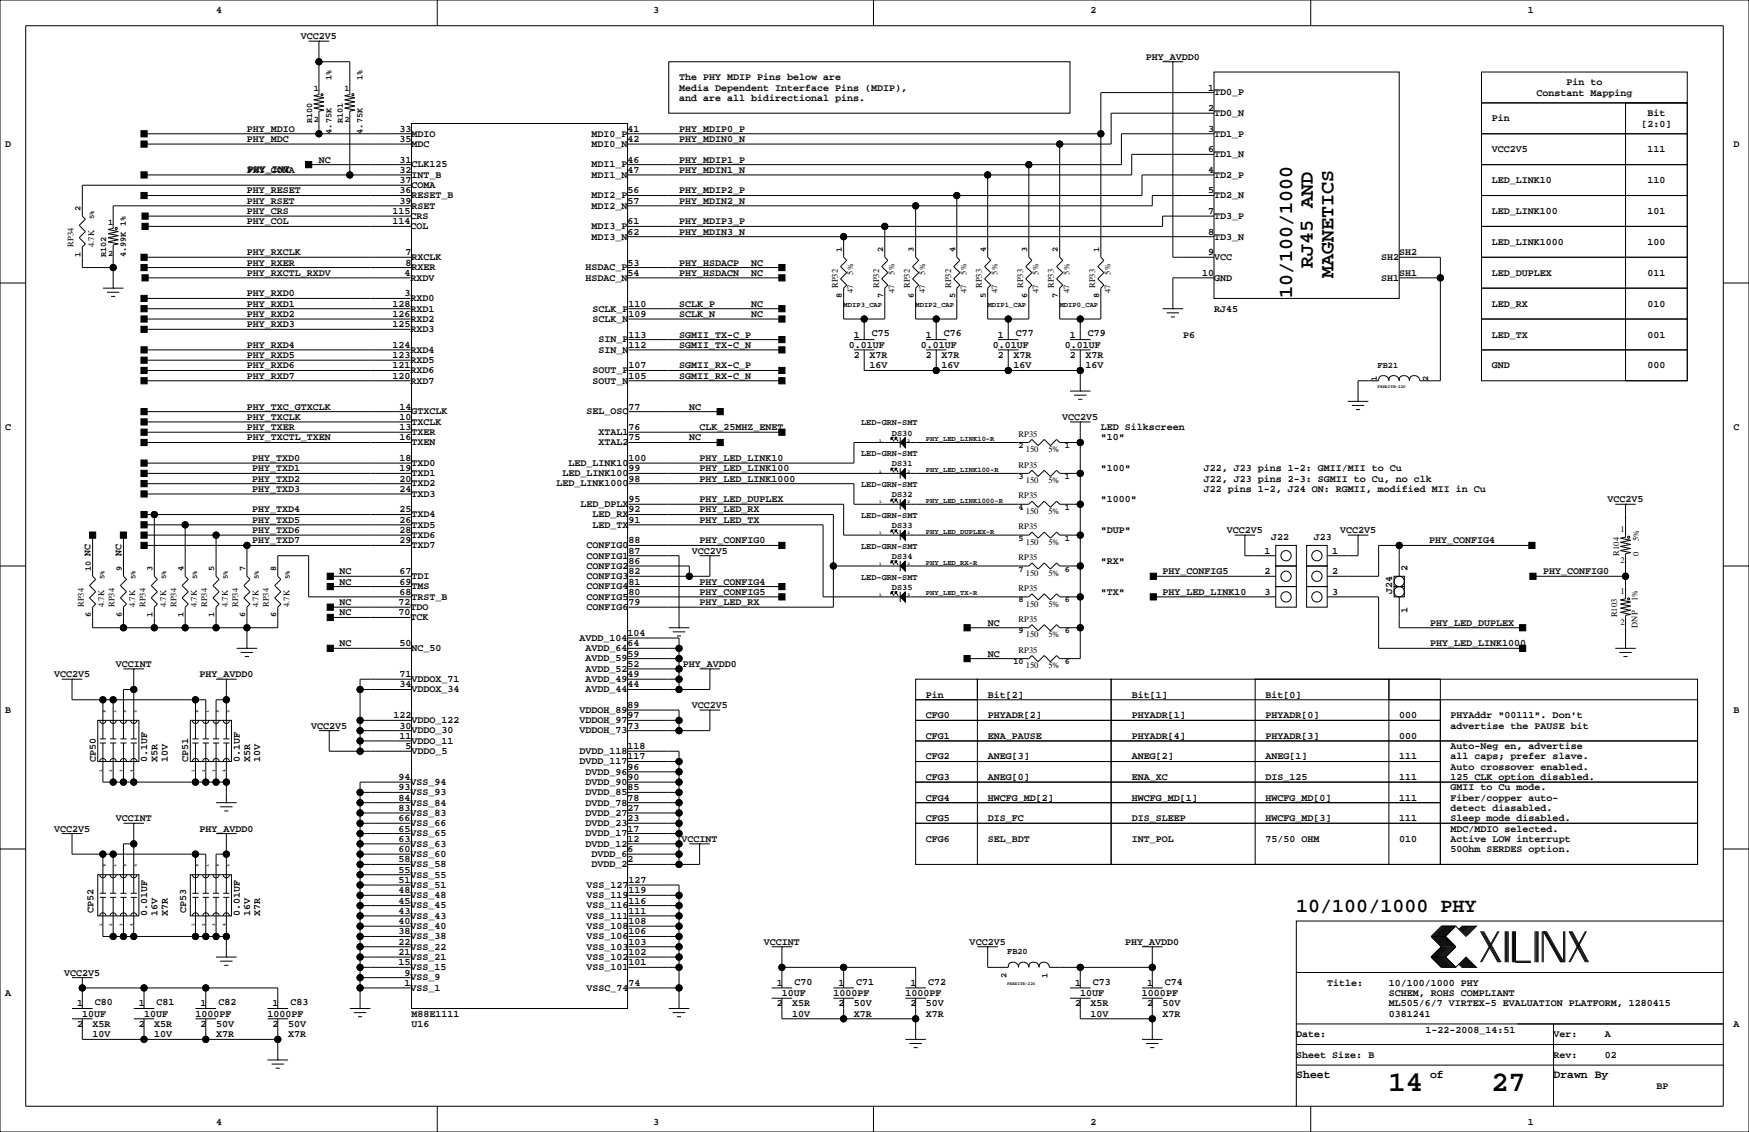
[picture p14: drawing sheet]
<svg xmlns="http://www.w3.org/2000/svg" width="432mm" height="279mm" viewBox="0 0 432 279" stroke-linecap="round" stroke-linejoin="round" font-family="sans-serif">
<defs><g id="words">
<g font-size="7.1">
<text x="342.8" y="269.3">14</text>
<text x="368.2" y="269.3">27</text>
</g>
<g font-size="4.9">
<text x="324.1" y="66" transform="rotate(-90 324.1 66)">RJ45 AND</text>
<text x="329.2" y="68.6" transform="rotate(-90 329.2 68.6)">MAGNETICS</text>
<text x="319" y="73.7" transform="rotate(-90 319 73.7)">10/100/1000</text>
<text x="320" y="225.1">10/100/1000 PHY</text>
</g>
<g font-size="2.8">
<text x="320" y="266.1">Sheet</text>
<text x="353.1" y="266.1">of</text>
<text x="383.5" y="266.1">Drawn By</text>
</g>
<g font-size="2.5">
<text x="53.3" y="3.3">4</text>
<text x="161.3" y="3.3">3</text>
<text x="269.2" y="3.3">2</text>
<text x="377.2" y="3.3">1</text>
<text x="74.3" y="9.7">VCC2V5</text>
<text x="282.9" y="14.7">PHY_AVDD0</text>
<text x="167.6" y="22.4">Media Dependent Interface Pins (MDIP),</text>
<text x="167.6" y="19.8">The PHY MDIP Pins below are</text>
<text x="298.2" y="22.4">1</text>
<text x="299.7" y="23.6">TD0_P</text>
<text x="379.3" y="23.6">Constant Mapping</text>
<text x="386.7" y="21.1">Pin to</text>
<text x="167.6" y="24.9">and are all bidirectional pins.</text>
<text x="298.2" y="27.4">2</text>
<text x="299.7" y="28.6">TD0_N</text>
<text x="368.3" y="30">Pin</text>
<text x="406.7" y="28.7">Bit</text>
<text x="61" y="32.5">PHY_MDIO</text>
<text x="61" y="35.1">PHY_MDC</text>
<text x="98.6" y="35.1">35</text>
<text x="98.6" y="32.5">33</text>
<text x="101.6" y="33.7">MDIO</text>
<text x="146" y="33.7">MDI0_P</text>
<text x="154.9" y="32.5">41</text>
<text x="154.9" y="35.1">42</text>
<text x="167.6" y="35.1">PHY_MDIN0_N</text>
<text x="167.6" y="32.5">PHY_MDIP0_P</text>
<text x="298.2" y="32.5">3</text>
<text x="299.7" y="33.7">TD1_P</text>
<text x="405.2" y="31.2">[2:0]</text>
<text x="1.3" y="36.3">D</text>
<text x="78.7" y="40.1">NC</text>
<text x="98.6" y="40.1">31</text>
<text x="101.6" y="36.3">MDC</text>
<text x="101.6" y="41.3">CLK125</text>
<text x="146" y="36.3">MDI0_N</text>
<text x="146" y="41.3">MDI1_P</text>
<text x="154.9" y="40.1">46</text>
<text x="167.6" y="40.1">PHY_MDIP1_P</text>
<text x="298.2" y="37.6">6</text>
<text x="299.7" y="38.8">TD1_N</text>
<text x="368.3" y="37.6">VCC2V5</text>
<text x="406.7" y="37.6">111</text>
<text x="428" y="36.3">D</text>
<text x="61" y="42.7">PHY_COMA</text>
<text x="61" y="47.8">PHY_RESET</text>
<text x="61.2" y="42.4">PHY_INT</text>
<text x="98.6" y="47.8">36</text>
<text x="98.6" y="45.2">37</text>
<text x="98.6" y="42.7">32</text>
<text x="101.6" y="46.4">COMA</text>
<text x="101.6" y="43.9">INT_B</text>
<text x="146" y="43.9">MDI1_N</text>
<text x="154.9" y="42.7">47</text>
<text x="154.9" y="47.8">56</text>
<text x="167.6" y="42.7">PHY_MDIN1_N</text>
<text x="167.6" y="47.8">PHY_MDIP2_P</text>
<text x="298.2" y="42.7">4</text>
<text x="298.2" y="47.8">5</text>
<text x="299.7" y="43.9">TD2_P</text>
<text x="368.3" y="45.2">LED_LINK10</text>
<text x="406.7" y="45.2">110</text>
<text x="61" y="50.3">PHY_RSET</text>
<text x="61" y="52.8">PHY_CRS</text>
<text x="96.9" y="52.8">115</text>
<text x="98.6" y="50.3">39</text>
<text x="101.6" y="51.5">RSET</text>
<text x="101.6" y="49">RESET_B</text>
<text x="146" y="51.5">MDI2_N</text>
<text x="146" y="49">MDI2_P</text>
<text x="154.9" y="50.3">57</text>
<text x="167.6" y="50.3">PHY_MDIN2_N</text>
<text x="298.2" y="52.8">7</text>
<text x="299.7" y="49">TD2_N</text>
<text x="368.3" y="52.8">LED_LINK100</text>
<text x="406.7" y="52.8">101</text>
<text x="61" y="55.4">PHY_COL</text>
<text x="96.9" y="55.4">114</text>
<text x="101.3" y="54">CRS</text>
<text x="101.3" y="56.6">COL</text>
<text x="146" y="59.1">MDI3_N</text>
<text x="146" y="56.6">MDI3_P</text>
<text x="154.9" y="57.9">62</text>
<text x="154.9" y="55.4">61</text>
<text x="167.6" y="57.9">PHY_MDIN3_N</text>
<text x="167.6" y="55.4">PHY_MDIP3_P</text>
<text x="298.2" y="57.9">8</text>
<text x="299.7" y="59.1">TD3_N</text>
<text x="299.7" y="54">TD3_P</text>
<text x="61" y="65.5">PHY_RXER</text>
<text x="61" y="63">PHY_RXCLK</text>
<text x="100.1" y="65.5">8</text>
<text x="100.1" y="63">7</text>
<text x="101.6" y="64.2">RXCLK</text>
<text x="154.9" y="65.5">53</text>
<text x="167.6" y="65.5">PHY_HSDACP</text>
<text x="185.4" y="65.5">NC</text>
<text x="298.2" y="63">9</text>
<text x="299.7" y="64.2">VCC</text>
<text x="341" y="64.2">SH2</text>
<text x="345.4" y="63">SH2</text>
<text x="368.3" y="60.5">LED_LINK1000</text>
<text x="406.7" y="60.5">100</text>
<text x="61" y="68.1">PHY_RXCTL_RXDV</text>
<text x="99.9" y="68.1">4</text>
<text x="101.3" y="69.3">RXDV</text>
<text x="101.6" y="66.7">RXER</text>
<text x="144.6" y="69.3">HSDAC_N</text>
<text x="144.6" y="66.7">HSDAC_P</text>
<text x="154.9" y="68.1">54</text>
<text x="167.6" y="68.1">PHY_HSDACN</text>
<text x="185.4" y="68.1">NC</text>
<text x="296.8" y="68.1">10</text>
<text x="299.7" y="69.3">GND</text>
<text x="341" y="69.3">SH1</text>
<text x="345.4" y="68.1">SH1</text>
<text x="368.3" y="68.1">LED_DUPLEX</text>
<text x="406.7" y="68.1">011</text>
<text x="61" y="75.7">PHY_RXD1</text>
<text x="61" y="73.2">PHY_RXD0</text>
<text x="96.9" y="75.7">128</text>
<text x="99.9" y="73.2">3</text>
<text x="101.3" y="76.9">RXD1</text>
<text x="101.3" y="74.4">RXD0</text>
<text x="146.3" y="76.9">SCLK_P</text>
<text x="155.2" y="75.7">110</text>
<text x="167.6" y="75.7">SCLK_P</text>
<text x="185.4" y="75.7">NC</text>
<text x="299.7" y="77">RJ45</text>
<text x="368.3" y="75.7">LED_RX</text>
<text x="406.7" y="75.7">010</text>
<text x="61" y="78.2">PHY_RXD2</text>
<text x="61" y="80.8">PHY_RXD3</text>
<text x="96.9" y="78.2">126</text>
<text x="96.9" y="80.8">125</text>
<text x="101.3" y="79.4">RXD2</text>
<text x="101.3" y="82">RXD3</text>
<text x="146.3" y="79.4">SCLK_N</text>
<text x="155.2" y="83.3">113</text>
<text x="155.2" y="78.2">109</text>
<text x="167.6" y="83.3">SGMII_TX-C_P</text>
<text x="167.6" y="78.2">SCLK_N</text>
<text x="185.4" y="78.2">NC</text>
<text x="210.8" y="83.3">1</text>
<text x="215.2" y="83">C75</text>
<text x="228.6" y="83.3">1</text>
<text x="233" y="83">C76</text>
<text x="246.4" y="83.3">1</text>
<text x="250.8" y="83">C77</text>
<text x="264.2" y="83.3">1</text>
<text x="268.5" y="83">C79</text>
<text x="292.1" y="83.3">P6</text>
<text x="368.3" y="83.3">LED_TX</text>
<text x="406.7" y="83.3">001</text>
<text x="61" y="88.4">PHY_RXD5</text>
<text x="61" y="85.9">PHY_RXD4</text>
<text x="96.9" y="85.9">124</text>
<text x="96.9" y="88.4">123</text>
<text x="101.3" y="87.1">RXD4</text>
<text x="101.3" y="89.6">RXD5</text>
<text x="147.8" y="84.5">SIN_P</text>
<text x="147.8" y="87.1">SIN_N</text>
<text x="155.2" y="85.9">112</text>
<text x="167.6" y="85.9">SGMII_TX-C_N</text>
<text x="209.5" y="85.9">0.01UF</text>
<text x="210.8" y="88.4">2</text>
<text x="214.6" y="88.4">X7R</text>
<text x="227.3" y="85.9">0.01UF</text>
<text x="228.6" y="88.4">2</text>
<text x="232.4" y="88.4">X7R</text>
<text x="245.1" y="85.9">0.01UF</text>
<text x="246.4" y="88.4">2</text>
<text x="250.2" y="88.4">X7R</text>
<text x="262.9" y="85.9">0.01UF</text>
<text x="264.2" y="88.4">2</text>
<text x="268" y="88.4">X7R</text>
<text x="61" y="90.9">PHY_RXD6</text>
<text x="61" y="93.5">PHY_RXD7</text>
<text x="96.9" y="90.9">121</text>
<text x="96.9" y="93.5">120</text>
<text x="101.3" y="92.1">RXD6</text>
<text x="101.3" y="94.7">RXD7</text>
<text x="146.3" y="94.7">SOUT_N</text>
<text x="146.3" y="92.1">SOUT_P</text>
<text x="155.2" y="93.5">105</text>
<text x="155.2" y="90.9">107</text>
<text x="167.6" y="93.5">SGMII_RX-C_N</text>
<text x="167.6" y="90.9">SGMII_RX-C_P</text>
<text x="214.6" y="90.9">16V</text>
<text x="232.4" y="90.9">16V</text>
<text x="250.2" y="90.9">16V</text>
<text x="268" y="90.9">16V</text>
<text x="368.3" y="90.9">GND</text>
<text x="406.7" y="90.9">000</text>
<text x="61" y="101.1">PHY_TXC_GTXCLK</text>
<text x="98.6" y="101.1">14</text>
<text x="155.2" y="101.1">77</text>
<text x="170.2" y="101.1">NC</text>
<text x="1.3" y="106.2">C</text>
<text x="61" y="106.2">PHY_TXER</text>
<text x="61" y="103.6">PHY_TXCLK</text>
<text x="98.6" y="106.2">13</text>
<text x="98.6" y="103.6">10</text>
<text x="101.6" y="107.4">TXER</text>
<text x="101.6" y="104.8">TXCLK</text>
<text x="101.6" y="102.3">GTXCLK</text>
<text x="144.8" y="102.3">SEL_OSC</text>
<text x="147.8" y="107.4">XTAL1</text>
<text x="155.2" y="106.2">76</text>
<text x="172.7" y="106.2">CLK_25MHZ_ENET</text>
<text x="262.3" y="103.6">VCC2V5</text>
<text x="271.8" y="106.2">LED Silkscreen</text>
<text x="428" y="106.2">C</text>
<text x="61" y="108.7">PHY_TXCTL_TXEN</text>
<text x="62.2" y="113.8">PHY_TXD0</text>
<text x="98.6" y="113.8">18</text>
<text x="98.6" y="108.7">16</text>
<text x="101.6" y="109.9">TXEN</text>
<text x="147.8" y="109.9">XTAL2</text>
<text x="155.2" y="113.8">100</text>
<text x="155.2" y="108.7">75</text>
<text x="170.2" y="108.7">NC</text>
<text x="172.7" y="113.8">PHY_LED_LINK10</text>
<text x="271.8" y="108.7">&quot;10&quot;</text>
<text x="62.2" y="118.9">PHY_TXD2</text>
<text x="62.2" y="116.3">PHY_TXD1</text>
<text x="98.6" y="116.3">19</text>
<text x="98.6" y="118.9">20</text>
<text x="101.6" y="115">TXD0</text>
<text x="101.6" y="117.5">TXD1</text>
<text x="138.9" y="117.5">LED_LINK100</text>
<text x="140.4" y="115">LED_LINK10</text>
<text x="155.2" y="116.3">99</text>
<text x="155.2" y="118.9">98</text>
<text x="172.7" y="116.3">PHY_LED_LINK100</text>
<text x="172.7" y="118.9">PHY_LED_LINK1000</text>
<text x="271.8" y="116.3">&quot;100&quot;</text>
<text x="297.2" y="118.9">J22, J23 pins 2-3: SGMII to Cu, no clk</text>
<text x="297.2" y="116.3">J22, J23 pins 1-2: GMII/MII to Cu</text>
<text x="62.2" y="121.4">PHY_TXD3</text>
<text x="98.6" y="121.4">24</text>
<text x="101.6" y="120.1">TXD2</text>
<text x="101.6" y="122.6">TXD3</text>
<text x="137.4" y="120.1">LED_LINK1000</text>
<text x="143.3" y="125.2">LED_DPLX</text>
<text x="155.2" y="124">95</text>
<text x="172.7" y="124">PHY_LED_DUPLEX</text>
<text x="271.8" y="124">&quot;1000&quot;</text>
<text x="297.2" y="121.4">J22 pins 1-2, J24 ON: RGMII, modified MII in Cu</text>
<text x="396.9" y="124">VCC2V5</text>
<text x="62.2" y="131.6">PHY_TXD6</text>
<text x="62.2" y="129">PHY_TXD5</text>
<text x="62.2" y="126.5">PHY_TXD4</text>
<text x="98.6" y="126.5">25</text>
<text x="98.6" y="129">26</text>
<text x="98.6" y="131.6">28</text>
<text x="101.6" y="127.7">TXD4</text>
<text x="101.6" y="130.2">TXD5</text>
<text x="146.3" y="127.7">LED_RX</text>
<text x="146.3" y="130.2">LED_TX</text>
<text x="155.2" y="126.5">92</text>
<text x="155.2" y="129">91</text>
<text x="172.7" y="129">PHY_LED_TX</text>
<text x="172.7" y="126.5">PHY_LED_RX</text>
<text x="271.8" y="131.6">&quot;DUP&quot;</text>
<text x="302.9" y="131.6">VCC2V5</text>
<text x="330.8" y="131.6">VCC2V5</text>
<text x="22.4" y="137.2" transform="rotate(-90 22.4 137.2)">NC</text>
<text x="30" y="137.2" transform="rotate(-90 30 137.2)">NC</text>
<text x="62.2" y="134.1">PHY_TXD7</text>
<text x="98.6" y="134.1">29</text>
<text x="101.6" y="135.3">TXD7</text>
<text x="101.6" y="132.8">TXD6</text>
<text x="144.8" y="137.9">CONFIG1</text>
<text x="144.8" y="135.3">CONFIG0</text>
<text x="155.2" y="136.7">87</text>
<text x="155.2" y="134.1">88</text>
<text x="170.8" y="136.7">VCC2V5</text>
<text x="172.7" y="134.1">PHY_CONFIG0</text>
<text x="312.2" y="136.7">1</text>
<text x="313.8" y="133.4">J22</text>
<text x="324.4" y="133.4">J23</text>
<text x="328.9" y="136.7">1</text>
<text x="352.8" y="134.1">PHY_CONFIG4</text>
<text x="83.8" y="141.7">NC</text>
<text x="98.6" y="141.7">67</text>
<text x="101.6" y="142.9">TDI</text>
<text x="144.8" y="142.9">CONFIG3</text>
<text x="144.8" y="140.4">CONFIG2</text>
<text x="155.2" y="141.7">82</text>
<text x="155.2" y="139.2">86</text>
<text x="271.8" y="139.2">&quot;RX&quot;</text>
<text x="287" y="141.7">PHY_CONFIG5</text>
<text x="312.2" y="141.7">2</text>
<text x="328.9" y="141.7">2</text>
<text x="347.5" y="141" transform="rotate(-90 347.5 141)">2</text>
<text x="381" y="141.7">PHY_CONFIG0</text>
<text x="83.8" y="149.4">NC</text>
<text x="83.8" y="144.3">NC</text>
<text x="98.4" y="149.4">72</text>
<text x="98.6" y="144.3">69</text>
<text x="98.6" y="146.8">68</text>
<text x="101.6" y="145.5">TMS</text>
<text x="101.6" y="148">TRST_B</text>
<text x="144.8" y="145.5">CONFIG4</text>
<text x="144.8" y="148">CONFIG5</text>
<text x="155.2" y="144.3">81</text>
<text x="155.2" y="146.8">80</text>
<text x="155.2" y="149.4">79</text>
<text x="172.7" y="144.3">PHY_CONFIG4</text>
<text x="172.7" y="149.4">PHY_LED_RX</text>
<text x="172.7" y="146.8">PHY_CONFIG5</text>
<text x="271.8" y="146.8">&quot;TX&quot;</text>
<text x="287" y="146.8">PHY_LED_LINK10</text>
<text x="312.2" y="146.8">3</text>
<text x="328.9" y="146.8">3</text>
<text x="343.7" y="146.7" transform="rotate(-90 343.7 146.7)">J24</text>
<text x="83.8" y="151.9">NC</text>
<text x="98.4" y="151.9">70</text>
<text x="101.3" y="150.6">TDO</text>
<text x="101.3" y="153.1">TCK</text>
<text x="144.8" y="150.6">CONFIG6</text>
<text x="243.8" y="154.4">NC</text>
<text x="347.5" y="151.3" transform="rotate(-90 347.5 151.3)">1</text>
<text x="353.1" y="154.4">PHY_LED_DUPLEX</text>
<text x="83.8" y="159.5">NC</text>
<text x="98.6" y="159.5">50</text>
<text x="101.6" y="160.7">NC_50</text>
<text x="143.1" y="158.2">AVDD_104</text>
<text x="144.6" y="160.7">AVDD_64</text>
<text x="154.9" y="157">104</text>
<text x="154.9" y="159.5">64</text>
<text x="353.1" y="159.5">PHY_LED_LINK1000</text>
<text x="13.3" y="167.1">VCC2V5</text>
<text x="28.6" y="164.6">VCCINT</text>
<text x="49.2" y="167.1">PHY_AVDD0</text>
<text x="98.6" y="167.1">71</text>
<text x="144.6" y="163.3">AVDD_59</text>
<text x="144.6" y="165.8">AVDD_52</text>
<text x="154.9" y="162.1">59</text>
<text x="154.9" y="164.6">52</text>
<text x="154.9" y="167.1">49</text>
<text x="168.6" y="164.6">PHY_AVDD0</text>
<text x="243.8" y="162.1">NC</text>
<text x="98.6" y="169.7">34</text>
<text x="101.6" y="168.3">VDDOX_71</text>
<text x="101.6" y="170.9">VDDOX_34</text>
<text x="144.6" y="168.3">AVDD_49</text>
<text x="144.6" y="170.9">AVDD_44</text>
<text x="154.9" y="169.7">44</text>
<text x="228.6" y="172.2">Pin</text>
<text x="243.8" y="172.2">Bit[2]</text>
<text x="279.4" y="172.2">Bit[1]</text>
<text x="312.4" y="172.2">Bit[0]</text>
<text x="1.3" y="176">B</text>
<text x="76.8" y="179.8">VCC2V5</text>
<text x="97.2" y="177.3">122</text>
<text x="98.6" y="179.8">30</text>
<text x="101.6" y="178.5">VDDO_122</text>
<text x="143.1" y="178.5">VDDOH_97</text>
<text x="143.1" y="176">VDDOH_89</text>
<text x="154.9" y="177.3">97</text>
<text x="154.9" y="179.8">73</text>
<text x="154.9" y="174.8">89</text>
<text x="170.8" y="174.8">VCC2V5</text>
<text x="228.6" y="177.3">CFG0</text>
<text x="243.8" y="177.3">PHYADR[2]</text>
<text x="279.4" y="177.3">PHYADR[1]</text>
<text x="312.4" y="177.3">PHYADR[0]</text>
<text x="345.4" y="177.3">000</text>
<text x="358.1" y="179.8">advertise the PAUSE bit</text>
<text x="358.1" y="177.3">PHYAddr &quot;00111&quot;. Don't</text>
<text x="428" y="176">B</text>
<text x="98.6" y="182.4">11</text>
<text x="100.1" y="184.9">5</text>
<text x="101.6" y="181">VDDO_30</text>
<text x="101.6" y="183.6">VDDO_11</text>
<text x="143.1" y="181">VDDOH_73</text>
<text x="154.9" y="184.9">118</text>
<text x="228.6" y="182.4">CFG1</text>
<text x="243.8" y="182.4">ENA_PAUSE</text>
<text x="279.4" y="182.4">PHYADR[4]</text>
<text x="312.4" y="182.4">PHYADR[3]</text>
<text x="345.4" y="182.4">000</text>
<text x="358.1" y="184.9">Auto-Neg en, advertise</text>
<text x="23.6" y="188" transform="rotate(-90 23.6 188)">CP50</text>
<text x="36.3" y="188" transform="rotate(-90 36.3 188)">0.1UF</text>
<text x="38.9" y="188" transform="rotate(-90 38.9 188)">X5R</text>
<text x="41.4" y="188" transform="rotate(-90 41.4 188)">10V</text>
<text x="46.5" y="188" transform="rotate(-90 46.5 188)">CP51</text>
<text x="59.2" y="188" transform="rotate(-90 59.2 188)">0.1UF</text>
<text x="61.7" y="188" transform="rotate(-90 61.7 188)">X5R</text>
<text x="64.3" y="188" transform="rotate(-90 64.3 188)">10V</text>
<text x="101.6" y="186.1">VDDO_5</text>
<text x="143.1" y="188.7">DVDD_117</text>
<text x="143.1" y="186.1">DVDD_118</text>
<text x="144.6" y="191.2">DVDD_96</text>
<text x="154.9" y="187.5">117</text>
<text x="154.9" y="190">96</text>
<text x="228.6" y="187.5">CFG2</text>
<text x="243.8" y="187.5">ANEG[3]</text>
<text x="279.4" y="187.5">ANEG[2]</text>
<text x="312.4" y="187.5">ANEG[1]</text>
<text x="345.4" y="187.5">111</text>
<text x="358.1" y="190">Auto crossover enabled.</text>
<text x="358.1" y="187.5">all caps; prefer slave.</text>
<text x="98.4" y="195.1">93</text>
<text x="98.4" y="197.6">84</text>
<text x="98.4" y="192.5">94</text>
<text x="101.3" y="196.3">VSS_93</text>
<text x="101.3" y="193.7">VSS_94</text>
<text x="144.6" y="193.7">DVDD_90</text>
<text x="144.6" y="196.3">DVDD_85</text>
<text x="154.9" y="192.5">90</text>
<text x="154.9" y="195.1">85</text>
<text x="154.9" y="197.6">78</text>
<text x="228.6" y="192.5">CFG3</text>
<text x="228.6" y="197.6">CFG4</text>
<text x="243.8" y="192.5">ANEG[0]</text>
<text x="243.8" y="197.6">HWCFG_MD[2]</text>
<text x="279.4" y="192.5">ENA_XC</text>
<text x="279.4" y="197.6">HWCFG_MD[1]</text>
<text x="312.4" y="192.5">DIS_125</text>
<text x="312.4" y="197.6">HWCFG_MD[0]</text>
<text x="345.4" y="197.6">111</text>
<text x="345.4" y="192.5">111</text>
<text x="358.1" y="192.5">125 CLK option disabled.</text>
<text x="358.1" y="195.1">GMII to Cu mode.</text>
<text x="358.1" y="197.6">Fiber/copper auto-</text>
<text x="28.6" y="202.7">VCCINT</text>
<text x="98.4" y="200.2">83</text>
<text x="98.4" y="202.7">66</text>
<text x="101.3" y="198.8">VSS_84</text>
<text x="101.3" y="201.4">VSS_83</text>
<text x="101.3" y="203.9">VSS_66</text>
<text x="144.6" y="198.8">DVDD_78</text>
<text x="144.6" y="203.9">DVDD_23</text>
<text x="144.6" y="201.4">DVDD_27</text>
<text x="154.9" y="202.7">23</text>
<text x="154.9" y="200.2">27</text>
<text x="228.6" y="202.7">CFG5</text>
<text x="243.8" y="202.7">DIS_FC</text>
<text x="279.4" y="202.7">DIS_SLEEP</text>
<text x="312.4" y="202.7">HWCFG_MD[3]</text>
<text x="345.4" y="202.7">111</text>
<text x="358.1" y="200.2">detect diasabled.</text>
<text x="358.1" y="202.7">Sleep mode disabled.</text>
<text x="13.3" y="205.2">VCC2V5</text>
<text x="49.2" y="205.2">PHY_AVDD0</text>
<text x="98.4" y="205.2">65</text>
<text x="98.4" y="207.8">63</text>
<text x="101.3" y="206.4">VSS_65</text>
<text x="101.3" y="209">VSS_63</text>
<text x="144.6" y="206.4">DVDD_17</text>
<text x="144.6" y="209">DVDD_12</text>
<text x="154.9" y="205.2">17</text>
<text x="154.9" y="207.8">12</text>
<text x="168.3" y="207.8">VCCINT</text>
<text x="228.6" y="207.8">CFG6</text>
<text x="243.8" y="207.8">SEL_BDT</text>
<text x="279.4" y="207.8">INT_POL</text>
<text x="312.4" y="207.8">75/50 OHM</text>
<text x="345.4" y="207.8">010</text>
<text x="358.1" y="205.2">MDC/MDIO selected.</text>
<text x="358.1" y="207.8">Active LOW interrupt</text>
<text x="98.4" y="210.3">60</text>
<text x="98.4" y="212.9">58</text>
<text x="98.4" y="215.4">55</text>
<text x="101.3" y="211.5">VSS_60</text>
<text x="101.3" y="214.1">VSS_58</text>
<text x="146" y="211.5">DVDD_6</text>
<text x="146" y="214.1">DVDD_2</text>
<text x="154.9" y="210.3">6</text>
<text x="154.9" y="212.9">2</text>
<text x="358.1" y="210.3">50Ohm SERDES option.</text>
<text x="98.4" y="220.5">48</text>
<text x="98.4" y="217.9">51</text>
<text x="101.3" y="221.7">VSS_48</text>
<text x="101.3" y="219.1">VSS_51</text>
<text x="101.3" y="216.6">VSS_55</text>
<text x="144.8" y="219.1">VSS_127</text>
<text x="144.8" y="221.7">VSS_119</text>
<text x="155.2" y="217.9">127</text>
<text x="155.2" y="220.5">119</text>
<text x="23.1" y="225.3" transform="rotate(-90 23.1 225.3)">CP52</text>
<text x="36.3" y="226.1" transform="rotate(-90 36.3 226.1)">0.01UF</text>
<text x="38.9" y="226.1" transform="rotate(-90 38.9 226.1)">16V</text>
<text x="41.4" y="226.1" transform="rotate(-90 41.4 226.1)">X7R</text>
<text x="46" y="225.3" transform="rotate(-90 46 225.3)">CP53</text>
<text x="59.2" y="226.1" transform="rotate(-90 59.2 226.1)">0.01UF</text>
<text x="61.7" y="226.1" transform="rotate(-90 61.7 226.1)">16V</text>
<text x="64.3" y="226.1" transform="rotate(-90 64.3 226.1)">X7R</text>
<text x="98.4" y="225.6">43</text>
<text x="98.4" y="223">45</text>
<text x="101.3" y="226.8">VSS_43</text>
<text x="101.3" y="224.2">VSS_45</text>
<text x="144.8" y="224.2">VSS_116</text>
<text x="144.8" y="226.8">VSS_111</text>
<text x="155.2" y="223">116</text>
<text x="155.2" y="225.6">111</text>
<text x="98.4" y="233.2">22</text>
<text x="98.4" y="228.1">40</text>
<text x="98.4" y="230.6">38</text>
<text x="101.3" y="229.3">VSS_40</text>
<text x="101.3" y="231.8">VSS_38</text>
<text x="144.8" y="231.8">VSS_106</text>
<text x="144.8" y="229.3">VSS_108</text>
<text x="155.2" y="230.6">106</text>
<text x="155.2" y="228.1">108</text>
<text x="155.2" y="233.2">103</text>
<text x="188.6" y="233.2">VCCINT</text>
<text x="239.4" y="233.2">VCC2V5</text>
<text x="277.8" y="233.2">PHY_AVDD0</text>
<text x="98.4" y="238.3">15</text>
<text x="98.4" y="235.7">21</text>
<text x="101.3" y="239.5">VSS_15</text>
<text x="101.3" y="236.9">VSS_21</text>
<text x="101.3" y="234.4">VSS_22</text>
<text x="144.8" y="234.4">VSS_103</text>
<text x="144.8" y="236.9">VSS_102</text>
<text x="144.8" y="239.5">VSS_101</text>
<text x="155.2" y="235.7">102</text>
<text x="155.2" y="238.3">101</text>
<text x="1.3" y="245.9">A</text>
<text x="15.9" y="240.8">VCC2V5</text>
<text x="99.9" y="240.8">9</text>
<text x="99.9" y="243.3">1</text>
<text x="101.3" y="242">VSS_9</text>
<text x="101.3" y="244.5">VSS_1</text>
<text x="144.8" y="244.5">VSSC_74</text>
<text x="155.2" y="243.3">74</text>
<text x="191.8" y="243.3">1</text>
<text x="193" y="245.9">10UF</text>
<text x="196.2" y="243">C70</text>
<text x="205.7" y="245.9">1000PF</text>
<text x="207" y="243.3">1</text>
<text x="211.4" y="243">C71</text>
<text x="223.5" y="245.9">1000PF</text>
<text x="224.8" y="243.3">1</text>
<text x="229.2" y="243">C72</text>
<text x="265.4" y="243.3">1</text>
<text x="266.7" y="245.9">10UF</text>
<text x="269.8" y="243">C73</text>
<text x="281.9" y="245.9">1000PF</text>
<text x="283.2" y="243.3">1</text>
<text x="287.6" y="243">C74</text>
<text x="327.7" y="243.3">Title:</text>
<text x="342.9" y="245.9">SCHEM, ROHS COMPLIANT</text>
<text x="342.9" y="243.3">10/100/1000 PHY</text>
<text x="19" y="248.4">1</text>
<text x="20.3" y="251">10UF</text>
<text x="23.4" y="248.1">C80</text>
<text x="34.3" y="248.4">1</text>
<text x="35.6" y="251">10UF</text>
<text x="38.7" y="248.1">C81</text>
<text x="48.3" y="251">1000PF</text>
<text x="49.5" y="248.4">1</text>
<text x="53.9" y="248.1">C82</text>
<text x="66" y="251">1000PF</text>
<text x="67.3" y="248.4">1</text>
<text x="71.7" y="248.1">C83</text>
<text x="101.6" y="251">M88E1111</text>
<text x="191.8" y="248.4">2</text>
<text x="195.6" y="248.4">X5R</text>
<text x="195.6" y="251">10V</text>
<text x="207" y="248.4">2</text>
<text x="210.8" y="248.4">50V</text>
<text x="210.8" y="251">X7R</text>
<text x="224.8" y="248.4">2</text>
<text x="228.6" y="251">X7R</text>
<text x="228.6" y="248.4">50V</text>
<text x="265.4" y="248.4">2</text>
<text x="269.2" y="248.4">X5R</text>
<text x="269.2" y="251">10V</text>
<text x="283.2" y="248.4">2</text>
<text x="287" y="248.4">50V</text>
<text x="287" y="251">X7R</text>
<text x="342.9" y="251">0381241</text>
<text x="342.9" y="248.4">ML505/6/7 VIRTEX-5 EVALUATION PLATFORM, 1280415</text>
<text x="19" y="253.5">2</text>
<text x="22.9" y="253.5">X5R</text>
<text x="22.9" y="256">10V</text>
<text x="34.3" y="253.5">2</text>
<text x="38.1" y="253.5">X5R</text>
<text x="38.1" y="256">10V</text>
<text x="49.5" y="253.5">2</text>
<text x="53.3" y="256">X7R</text>
<text x="53.3" y="253.5">50V</text>
<text x="67.3" y="253.5">2</text>
<text x="71.1" y="253.5">50V</text>
<text x="71.1" y="256">X7R</text>
<text x="101.6" y="253.5">U16</text>
<text x="320" y="256">Date:</text>
<text x="351.9" y="255">1-22-2008_14:51</text>
<text x="383.5" y="256">Ver:</text>
<text x="396.2" y="256">A</text>
<text x="428" y="253.5">A</text>
<text x="320" y="261.1">Sheet Size: B</text>
<text x="383.5" y="261.1">Rev:</text>
<text x="396.2" y="261.1">02</text>
<text x="408.9" y="268.7">BP</text>
<text x="53.3" y="277.6">4</text>
<text x="161.3" y="277.6">3</text>
<text x="269.2" y="277.6">2</text>
<text x="377.2" y="277.6">1</text>
</g>
<g font-size="2.1">
<text x="77.5" y="22.4">1</text>
<text x="81.9" y="19.8" transform="rotate(-90 81.9 19.8)">1%</text>
<text x="85.1" y="22.4">1</text>
<text x="89.5" y="19.8" transform="rotate(-90 89.5 19.8)">1%</text>
<text x="77" y="30.5" transform="rotate(-90 77 30.5)">R100</text>
<text x="77.5" y="30">2</text>
<text x="81.9" y="33" transform="rotate(-90 81.9 33)">4.75K</text>
<text x="84.7" y="30.5" transform="rotate(-90 84.7 30.5)">R101</text>
<text x="85.1" y="30">2</text>
<text x="89.5" y="33" transform="rotate(-90 89.5 33)">4.75K</text>
<text x="19.9" y="52.1" transform="rotate(-90 19.9 52.1)">2</text>
<text x="26.7" y="55.4">1</text>
<text x="18.1" y="61" transform="rotate(-90 18.1 61)">RP34</text>
<text x="19.9" y="63.5" transform="rotate(-90 19.9 63.5)">1</text>
<text x="23.2" y="61" transform="rotate(-90 23.2 61)">4.7K</text>
<text x="26.2" y="63.5" transform="rotate(-90 26.2 63.5)">R102</text>
<text x="26.7" y="63.1">2</text>
<text x="31.1" y="63.5" transform="rotate(-90 31.1 63.5)">4.99K 1%</text>
<text x="207.8" y="62.2" transform="rotate(-90 207.8 62.2)">1</text>
<text x="218" y="62.2" transform="rotate(-90 218 62.2)">2</text>
<text x="225.6" y="62.2" transform="rotate(-90 225.6 62.2)">3</text>
<text x="235.8" y="62.2" transform="rotate(-90 235.8 62.2)">4</text>
<text x="243.4" y="62.2" transform="rotate(-90 243.4 62.2)">4</text>
<text x="253.6" y="62.2" transform="rotate(-90 253.6 62.2)">3</text>
<text x="261.2" y="62.2" transform="rotate(-90 261.2 62.2)">2</text>
<text x="271.3" y="62.2" transform="rotate(-90 271.3 62.2)">1</text>
<text x="206.9" y="71.1" transform="rotate(-90 206.9 71.1)">RP32</text>
<text x="210.7" y="67.8" transform="rotate(-90 210.7 67.8)">5%</text>
<text x="217" y="71.1" transform="rotate(-90 217 71.1)">RP32</text>
<text x="220.8" y="67.8" transform="rotate(-90 220.8 67.8)">5%</text>
<text x="224.6" y="71.1" transform="rotate(-90 224.6 71.1)">RP32</text>
<text x="228.4" y="67.8" transform="rotate(-90 228.4 67.8)">5%</text>
<text x="234.8" y="71.1" transform="rotate(-90 234.8 71.1)">RP32</text>
<text x="238.6" y="67.8" transform="rotate(-90 238.6 67.8)">5%</text>
<text x="242.4" y="71.1" transform="rotate(-90 242.4 71.1)">RP33</text>
<text x="246.2" y="67.8" transform="rotate(-90 246.2 67.8)">5%</text>
<text x="252.6" y="71.1" transform="rotate(-90 252.6 71.1)">RP33</text>
<text x="256.4" y="67.8" transform="rotate(-90 256.4 67.8)">5%</text>
<text x="260.2" y="71.1" transform="rotate(-90 260.2 71.1)">RP33</text>
<text x="264" y="67.8" transform="rotate(-90 264 67.8)">5%</text>
<text x="270.4" y="71.1" transform="rotate(-90 270.4 71.1)">RP33</text>
<text x="274.2" y="67.8" transform="rotate(-90 274.2 67.8)">5%</text>
<text x="207.8" y="73.7" transform="rotate(-90 207.8 73.7)">8</text>
<text x="210.7" y="72.4" transform="rotate(-90 210.7 72.4)">47</text>
<text x="218" y="73.7" transform="rotate(-90 218 73.7)">7</text>
<text x="220.8" y="72.4" transform="rotate(-90 220.8 72.4)">47</text>
<text x="225.6" y="73.7" transform="rotate(-90 225.6 73.7)">6</text>
<text x="228.4" y="72.4" transform="rotate(-90 228.4 72.4)">47</text>
<text x="235.8" y="73.7" transform="rotate(-90 235.8 73.7)">5</text>
<text x="238.6" y="72.4" transform="rotate(-90 238.6 72.4)">47</text>
<text x="243.4" y="73.7" transform="rotate(-90 243.4 73.7)">5</text>
<text x="246.2" y="72.4" transform="rotate(-90 246.2 72.4)">47</text>
<text x="253.6" y="73.7" transform="rotate(-90 253.6 73.7)">6</text>
<text x="256.4" y="72.4" transform="rotate(-90 256.4 72.4)">47</text>
<text x="261.2" y="73.7" transform="rotate(-90 261.2 73.7)">7</text>
<text x="264" y="72.4" transform="rotate(-90 264 72.4)">47</text>
<text x="271.3" y="73.7" transform="rotate(-90 271.3 73.7)">8</text>
<text x="274.2" y="72.4" transform="rotate(-90 274.2 72.4)">47</text>
<text x="339.9" y="94" transform="rotate(-90 339.9 94)">1</text>
<text x="340.1" y="90.8">FB21</text>
<text x="352.6" y="94" transform="rotate(-90 352.6 94)">2</text>
<text x="212.6" y="105">LED-GRN-SMT</text>
<text x="220.2" y="107.5">DS30</text>
<text x="251.5" y="107.8">RP35</text>
<text x="212.6" y="112.6">LED-GRN-SMT</text>
<text x="251.5" y="110.6">2</text>
<text x="253.2" y="111.6">150</text>
<text x="258.8" y="111.6">5%</text>
<text x="262.9" y="110.6">1</text>
<text x="220.2" y="115.1">DS31</text>
<text x="251.5" y="118.2">3</text>
<text x="251.5" y="115.4">RP35</text>
<text x="253.2" y="119.2">150</text>
<text x="258.8" y="119.2">5%</text>
<text x="262.9" y="118.2">1</text>
<text x="212.6" y="120.2">LED-GRN-SMT</text>
<text x="220.2" y="122.8">DS32</text>
<text x="251.5" y="125.8">4</text>
<text x="251.5" y="123">RP35</text>
<text x="262.9" y="125.8">1</text>
<text x="212.6" y="127.8">LED-GRN-SMT</text>
<text x="220.2" y="130.4">DS33</text>
<text x="251.5" y="130.7">RP35</text>
<text x="253.2" y="126.8">150</text>
<text x="258.8" y="126.8">5%</text>
<text x="400" y="131.4">1</text>
<text x="212.6" y="135.5">LED-GRN-SMT</text>
<text x="220.2" y="138">DS34</text>
<text x="251.5" y="133.5">5</text>
<text x="253.2" y="134.5">150</text>
<text x="258.8" y="134.5">5%</text>
<text x="262.9" y="133.5">1</text>
<text x="399.7" y="137.2" transform="rotate(-90 399.7 137.2)">R104</text>
<text x="404.6" y="137.2" transform="rotate(-90 404.6 137.2)">0</text>
<text x="404.6" y="133.6" transform="rotate(-90 404.6 133.6)">5%</text>
<text x="22.4" y="141" transform="rotate(-90 22.4 141)">10</text>
<text x="30" y="141" transform="rotate(-90 30 141)">9</text>
<text x="37.7" y="141" transform="rotate(-90 37.7 141)">3</text>
<text x="45.3" y="141" transform="rotate(-90 45.3 141)">4</text>
<text x="52.9" y="141" transform="rotate(-90 52.9 141)">5</text>
<text x="60.5" y="141" transform="rotate(-90 60.5 141)">7</text>
<text x="68.1" y="141" transform="rotate(-90 68.1 141)">8</text>
<text x="212.6" y="143.1">LED-GRN-SMT</text>
<text x="251.5" y="141.1">7</text>
<text x="251.5" y="138.3">RP35</text>
<text x="253.2" y="142.1">150</text>
<text x="258.8" y="142.1">5%</text>
<text x="262.9" y="141.1">6</text>
<text x="400" y="139">2</text>
<text x="20.7" y="149.9" transform="rotate(-90 20.7 149.9)">RP34</text>
<text x="25.8" y="149.9" transform="rotate(-90 25.8 149.9)">4.7K</text>
<text x="28.3" y="149.9" transform="rotate(-90 28.3 149.9)">RP34</text>
<text x="33.4" y="149.9" transform="rotate(-90 33.4 149.9)">4.7K</text>
<text x="35.9" y="149.9" transform="rotate(-90 35.9 149.9)">RP34</text>
<text x="41" y="149.9" transform="rotate(-90 41 149.9)">4.7K</text>
<text x="43.5" y="149.9" transform="rotate(-90 43.5 149.9)">RP34</text>
<text x="48.6" y="149.9" transform="rotate(-90 48.6 149.9)">4.7K</text>
<text x="51.2" y="149.9" transform="rotate(-90 51.2 149.9)">RP34</text>
<text x="56.2" y="149.9" transform="rotate(-90 56.2 149.9)">4.7K</text>
<text x="58.8" y="149.9" transform="rotate(-90 58.8 149.9)">RP34</text>
<text x="63.9" y="149.9" transform="rotate(-90 63.9 149.9)">4.7K</text>
<text x="66.4" y="149.9" transform="rotate(-90 66.4 149.9)">RP34</text>
<text x="71.5" y="149.9" transform="rotate(-90 71.5 149.9)">4.7K</text>
<text x="220.2" y="145.6">DS35</text>
<text x="251.5" y="148.7">8</text>
<text x="251.5" y="145.9">RP35</text>
<text x="253.2" y="149.7">150</text>
<text x="258.8" y="149.7">5%</text>
<text x="262.9" y="148.7">6</text>
<text x="400" y="146.7">1</text>
<text x="404.3" y="148.3" transform="rotate(-90 404.3 148.3)">1%</text>
<text x="22.4" y="152.4" transform="rotate(-90 22.4 152.4)">6</text>
<text x="30" y="152.4" transform="rotate(-90 30 152.4)">6</text>
<text x="37.7" y="152.4" transform="rotate(-90 37.7 152.4)">1</text>
<text x="45.3" y="152.4" transform="rotate(-90 45.3 152.4)">1</text>
<text x="52.9" y="152.4" transform="rotate(-90 52.9 152.4)">1</text>
<text x="60.5" y="152.4" transform="rotate(-90 60.5 152.4)">6</text>
<text x="68.1" y="152.4" transform="rotate(-90 68.1 152.4)">6</text>
<text x="251.5" y="153.5">RP35</text>
<text x="399.2" y="152.4" transform="rotate(-90 399.2 152.4)">R103</text>
<text x="400" y="154.3">2</text>
<text x="404.3" y="154.9" transform="rotate(-90 404.3 154.9)">DNP</text>
<text x="251.5" y="156.3">9</text>
<text x="251.5" y="161.1">RP35</text>
<text x="253.2" y="157.3">150</text>
<text x="258.8" y="157.3">5%</text>
<text x="262.9" y="156.3">6</text>
<text x="250.2" y="163.9">10</text>
<text x="253.2" y="164.9">150</text>
<text x="258.8" y="164.9">5%</text>
<text x="262.9" y="163.9">6</text>
<text x="248.7" y="235.5">FB20</text>
<text x="248.5" y="241.3" transform="rotate(-90 248.5 241.3)">2</text>
<text x="258.6" y="241.3" transform="rotate(-90 258.6 241.3)">1</text>
</g>
<g font-size="1.8">
<text x="23.3" y="54.1" transform="rotate(-90 23.3 54.1)">5%</text>
<text x="208.3" y="75.8">MDIP3_CAP</text>
<text x="226.1" y="75.8">MDIP2_CAP</text>
<text x="243.8" y="75.8">MDIP1_CAP</text>
<text x="261.6" y="75.8">MDIP0_CAP</text>
<text x="228.6" y="108.9">PHY_LED_LINK10-R</text>
<text x="228.6" y="116.5">PHY_LED_LINK100-R</text>
<text x="228.6" y="124.1">PHY_LED_LINK1000-R</text>
<text x="228.6" y="131.7">PHY_LED_DUPLEX-R</text>
<text x="25.8" y="143" transform="rotate(-90 25.8 143)">5%</text>
<text x="33.4" y="143" transform="rotate(-90 33.4 143)">5%</text>
<text x="41" y="143" transform="rotate(-90 41 143)">5%</text>
<text x="48.7" y="143" transform="rotate(-90 48.7 143)">5%</text>
<text x="56.3" y="143" transform="rotate(-90 56.3 143)">5%</text>
<text x="63.9" y="143" transform="rotate(-90 63.9 143)">5%</text>
<text x="71.5" y="143" transform="rotate(-90 71.5 143)">5%</text>
<text x="228.6" y="139.3">PHY_LED_RX-R</text>
<text x="228.6" y="147">PHY_LED_TX-R</text>
</g>
<g font-size="1.1">
<text x="340.1" y="95.8">FERRITE-220</text>
<text x="217" y="109">1</text>
<text x="224" y="109">2</text>
<text x="217" y="116.6">1</text>
<text x="224" y="116.6">2</text>
<text x="217" y="124.2">1</text>
<text x="224" y="124.2">2</text>
<text x="217" y="131.9">1</text>
<text x="224" y="131.9">2</text>
<text x="217" y="139.5">1</text>
<text x="224" y="139.5">2</text>
<text x="217" y="147.1">1</text>
<text x="224" y="147.1">2</text>
<text x="25.5" y="175.3" transform="rotate(90 25.5 175.3)">8</text>
<text x="28" y="175.3" transform="rotate(90 28 175.3)">7</text>
<text x="30.6" y="175.3" transform="rotate(90 30.6 175.3)">6</text>
<text x="33.1" y="175.3" transform="rotate(90 33.1 175.3)">5</text>
<text x="48.4" y="175.3" transform="rotate(90 48.4 175.3)">8</text>
<text x="50.9" y="175.3" transform="rotate(90 50.9 175.3)">7</text>
<text x="53.4" y="175.3" transform="rotate(90 53.4 175.3)">6</text>
<text x="56" y="175.3" transform="rotate(90 56 175.3)">5</text>
<text x="25.2" y="190.5" transform="rotate(-90 25.2 190.5)">1</text>
<text x="27.7" y="190.5" transform="rotate(-90 27.7 190.5)">2</text>
<text x="30.3" y="190.5" transform="rotate(-90 30.3 190.5)">3</text>
<text x="32.8" y="190.5" transform="rotate(-90 32.8 190.5)">4</text>
<text x="48" y="190.5" transform="rotate(-90 48 190.5)">1</text>
<text x="50.6" y="190.5" transform="rotate(-90 50.6 190.5)">2</text>
<text x="53.1" y="190.5" transform="rotate(-90 53.1 190.5)">3</text>
<text x="55.7" y="190.5" transform="rotate(-90 55.7 190.5)">4</text>
<text x="25.5" y="213.4" transform="rotate(90 25.5 213.4)">8</text>
<text x="28" y="213.4" transform="rotate(90 28 213.4)">7</text>
<text x="30.6" y="213.4" transform="rotate(90 30.6 213.4)">6</text>
<text x="33.1" y="213.4" transform="rotate(90 33.1 213.4)">5</text>
<text x="48.4" y="213.4" transform="rotate(90 48.4 213.4)">8</text>
<text x="50.9" y="213.4" transform="rotate(90 50.9 213.4)">7</text>
<text x="53.4" y="213.4" transform="rotate(90 53.4 213.4)">6</text>
<text x="56" y="213.4" transform="rotate(90 56 213.4)">5</text>
<text x="25.2" y="228.6" transform="rotate(-90 25.2 228.6)">1</text>
<text x="27.7" y="228.6" transform="rotate(-90 27.7 228.6)">2</text>
<text x="30.3" y="228.6" transform="rotate(-90 30.3 228.6)">3</text>
<text x="32.8" y="228.6" transform="rotate(-90 32.8 228.6)">4</text>
<text x="48" y="228.6" transform="rotate(-90 48 228.6)">1</text>
<text x="50.6" y="228.6" transform="rotate(-90 50.6 228.6)">2</text>
<text x="53.1" y="228.6" transform="rotate(-90 53.1 228.6)">3</text>
<text x="55.7" y="228.6" transform="rotate(-90 55.7 228.6)">4</text>
<text x="248.7" y="243.1">FERRITE-220</text>
</g>
</g></defs>
<g fill="none" stroke="#000" stroke-width=".25">
<path d="M0 0h431.8v279.4h-431.8zM6.3 6.4h419.1v266.6h-419.1zM76.2 10.2h5.1M78.7 10.2h.1M78.7 15.2h7.7v8.2l-1.3 .2 2.5 .5-2.5 .5 2.5 .5-2.5 .6 2.5 .5-2.5 .5 2.5 .5-1.2 .2v15.8M78.7 10.2v13.2l-1.2 .2 2.5 .5-2.5 .5 2.5 .5-2.5 .6 2.5 .5-2.5 .5 2.5 .5-1.3 .2v5.6M107.9 0v6.4M165.1 15.2h99.1v12.7h-99.1zM215.6 0v6.4M287 15.2h5.1M289.6 15.2h.1M289.6 15.2v48.3h10.1"/>
<path d="M299.7 17.8h45.7v55.9h-45.7zM323.6 0v6.4M365.8 17.8h50.8v7.6h-50.8zM35.6 35.6h66M35.6 33h66M101.6 30.5h53.3v218.4h-53.3zM154.9 33h116.9M299.7 38.1h-20.3v5.1h-124.5M299.7 27.9h-25.4v7.7h-119.4M299.7 33h-22.8v7.6h-122M299.7 22.9h-27.9v40.6l.7 .8-1.5 1.5 1.5 1.5-1.5 1.5 1.5 1.6-.7 .7v7.6h-10.2v-7.6l.8-.7-1.5-1.6 1.5-1.5-1.5-1.5 1.5-1.5-.8-.8v-27.9M365.8 33h50.8v7.6h-50.8z"/>
<path d="M365.8 25.4h50.8v7.6h-50.8zM401.3 25.4h15.3v68.6h-15.3zM35.6 48.3h66M35.6 43.2h66M35.8 53.3h65.5M35.8 55.9h65.5M76.2 40.6h25.4M101.6 50.8h-73.7v5.6l-1.2 .2 2.5 .6-2.5 .5 2.5 .5-2.5 .5 2.5 .5-2.5 .5 2.5 .5-1.3 .3v10.6M101.6 45.7h-81.3v7.6l.8 .8-1.5 1.5 1.5 1.6-1.5 1.5 1.5 1.5-.8 .8v5h7.6M154.9 58.4h144.8M218.4 55.9v7.6l.8 .8-1.5 1.5 1.5 1.5-1.5 1.5 1.5 1.6-.8 .7v7.6h-10.1v-7.6l.7-.7-1.5-1.6 1.5-1.5-1.5-1.5 1.5-1.5-.7-.8v-5.1M236.2 48.3v15.2l.8 .8-1.5 1.5 1.5 1.5-1.5 1.5 1.5 1.6-.8 .7v7.6h-10.1v-7.6l.7-.7-1.5-1.6 1.5-1.5-1.5-1.5 1.5-1.5-.7-.8v-12.7"/>
<path d="M254 40.6v22.9l.8 .8-1.6 1.5 1.6 1.5-1.6 1.5 1.6 1.6-.8 .7v7.6h-10.2v-7.6l.8-.7-1.5-1.6 1.5-1.5-1.5-1.5 1.5-1.5-.8-.8v-20.3M299.7 48.3h-15.2v2.5h-129.6M299.7 43.2h-17.8v5.1h-127M299.7 53.3h-12.7v2.6h-132.1M365.8 55.9h50.8v7.6h-50.8zM365.8 48.3h50.8v7.6h-50.8zM365.8 40.6h50.8v7.7h-50.8zM0 69.8h6.3M25.4 71.1h5.1M26.4 72.1h3.1M27.4 73.2h1M27.9 71.1h.1"/>
<path d="M35.6 63.5h66M35.6 66h66M35.6 73.7h65.7M35.6 76.2h65.7M35.6 78.7h65.7M35.8 68.6h65.5M154.9 68.6h38.1M154.9 66h38.1M155.2 76.2h37.8M155.2 78.7h37.8M213.4 78.7v5.1M231.1 78.7v5.1"/>
<path d="M248.9 78.7v5.1M266.7 78.7v5.1M287 76.2h5.1M288 77.2h3.1M289.1 78.2h1M289.6 76.2h.1M299.7 68.6h-10.1v7.6M345.4 63.5h10.2v30.5h-5.1a1.27 1.27 0 0 0-1.3-1.3M345.4 68.6h10.2M365.8 78.7h50.8v7.7h-50.8zM365.8 71.1h50.8v7.6h-50.8zM365.8 63.5h50.8v7.6h-50.8z"/>
<path d="M425.4 69.8h6.4M35.6 94h65.7M35.6 81.3h65.7M35.6 86.4h65.7M35.6 88.9h65.7M35.6 91.4h65.7M155.2 94h37.8M155.2 86.4h37.8M155.2 91.4h37.8M155.2 83.8h37.8M210.8 86.4h5.1M210.8 83.8h5.1"/>
<path d="M213.4 86.4v5h53.3M228.6 86.4h5.1M228.6 83.8h5.1M231.1 86.4v5M246.4 86.4h5.1M246.4 83.8h5.1M248.9 86.4v5M264.2 86.4h5M264.2 96.5h5M264.2 83.8h5M265.2 97.5h3M266.2 98.6h1"/>
<path d="M266.7 96.5h.1M266.7 86.4v10.1M332.7 99.1h5.1M335.3 99.1h.1M340.4 94h-5.1v5.1M341.6 92.7a1.02 1.02 0 0 0-1.2 1.3M341.6 92.7a1.27 1.27 0 0 1 1.3 1.3 1.05 1.05 0 0 1 1.3-1.3M344.2 92.7a1.27 1.27 0 0 1 1.2 1.3 1.05 1.05 0 0 1 1.3-1.3M346.7 92.7a1.27 1.27 0 0 1 1.3 1.3 1.05 1.05 0 0 1 1.2-1.3M365.8 86.4h50.8v7.6h-50.8zM425.4 86.4h.1M35.6 116.8h66"/>
<path d="M35.6 109.2h66M35.6 114.3h66M35.6 101.6h66M35.6 104.1h66M35.6 106.7h66M35.6 119.4h66M154.9 106.7h.1M155.2 119.4h55.6v5.1h11.4M155.2 116.8h67M155.2 109.2h22.6M155.2 101.6h22.6M155.2 106.7h37.8"/>
<path d="M220.2 115.8l.5 .8M220.2 108.2l.5 .8M221.2 115.8l.5 .8M221.2 108.2l.5 .8M222.2 109.2h-11.4v5.1h-55.6M222.2 107.9v2.6M222.2 115.6v2.5M223.5 116.8h30.5l.8-.7 1.5 1.5 1.5-1.5 1.5 1.5 1.6-1.5 .7 .7h5.1M223.5 109.2h30.5l.8-.7 1.5 1.5 1.5-1.5 1.5 1.5 1.6-1.5 .7 .7h5.1M264.2 104.1h5M266.7 104.1h.1M266.7 104.1v58.5h-5.1l-.7-.8-1.6 1.5-1.5-1.5-1.5 1.5-1.5-1.5-.8 .8h-15.2"/>
<path d="M333.8 100.1h3M334.8 101.1h1M0 139.7h6.3M22.9 132.1v10.1l.7 .8-1.5 1.5 1.5 1.5-1.5 1.6 1.5 1.5-.7 .8v5h45.7v-5l.7-.8-1.5-1.5 1.5-1.6-1.5-1.5 1.5-1.5-.7-.8v-5h7.6v10.1h25.4M30.5 132.1v10.1l.7 .8-1.5 1.5 1.5 1.5-1.5 1.6 1.5 1.5-.7 .8v5M35.6 134.6h66M35.6 132.1h66M35.6 127h66M35.6 121.9h66M35.6 129.5h66M38.1 127v15.2l.8 .8-1.6 1.5 1.6 1.5-1.6 1.6 1.6 1.5-.8 .8v5M45.7 129.5v12.7l.8 .8-1.5 1.5 1.5 1.5-1.5 1.6 1.5 1.5-.8 .8v5"/>
<path d="M53.3 132.1v10.1l.8 .8-1.5 1.5 1.5 1.5-1.5 1.6 1.5 1.5-.8 .8v5M61 134.6v7.6l.7 .8-1.5 1.5 1.5 1.5-1.5 1.6 1.5 1.5-.7 .8v10.1M155.2 134.6h37.8M155.2 137.2h12.4v17.7M155.2 129.5h48v17.8h19M155.2 139.7h15v2.5M155.2 124.5h53.1v7.6h13.9M155.2 127h50.5v22.9h-50.5M172.7 137.2h5.1M175.3 137.2h.1M175.3 137.2v5h-20.1M205.7 139.7h16.5"/>
<path d="M220.2 138.7l.5 .7M220.2 131.1l.5 .7M220.2 123.4l.5 .8M221.2 138.7l.5 .7M221.2 131.1l.5 .7M221.2 123.4l.5 .8M222.2 123.2v2.5M222.2 130.8v2.5M222.2 138.4v2.6M223.5 139.7h30.5l.8-.8 1.5 1.6 1.5-1.6 1.5 1.6 1.6-1.6 .7 .8h5.1M223.5 132.1h30.5l.8-.8 1.5 1.5 1.5-1.5 1.5 1.5 1.6-1.5 .7 .8h5.1M223.5 124.5h30.5l.8-.8 1.5 1.5 1.5-1.5 1.5 1.5 1.6-1.5 .7 .8h5.1"/>
<path d="M304.8 132.1h5.1M307.3 132.1h.1M307.3 132.1v5.1h7.7M315 134.6h5v5.1h-5zM315 139.7h5v5.1h-5zM322.6 134.6h5.1v5.1h-5.1zM322.6 139.7h5.1v5.1h-5.1zM332.7 132.1h5.1M335.3 132.1h.1M335.3 132.1v5.1h-7.6M345.4 134.6v7.6M378.2 134.6h-37.8v7.6h-12.7"/>
<path d="M398.8 124.5h5.1M401.3 124.5h.1M401.3 124.5v8.1l-1.3 .2 2.6 .5-2.6 .6 2.6 .5-2.6 .5 2.6 .5-2.6 .5 2.6 .5-1.3 .3v11.1l-1.3 .3 2.6 .5-2.6 .5 2.6 .5-2.6 .5 2.6 .5-2.6 .5 2.6 .5-1.3 .3v8.1M425.4 139.7h6.4M81.5 142.2h20.1M81.5 152.4h19.8M81.5 144.8h20.1M81.5 149.9h19.8M154.9 157.5h12.7v12.7M155.2 147.3h37.8M155.2 144.8h37.8M165.1 154.9h5.1"/>
<path d="M166.1 156h3.1M167.1 157h1M167.6 154.9h.1M220.2 146.3l.5 .8M221.2 146.3l.5 .8M222.2 146v2.6M223.5 147.3h30.5l.8-.7 1.5 1.5 1.5-1.5 1.5 1.5 1.6-1.5 .7 .7h5.1M238.8 154.9h15.2l.8-.7 1.5 1.5 1.5-1.5 1.5 1.5 1.6-1.5 .7 .7h5.1M284.7 142.2h30.3M284.7 147.3h30.3M315 144.8h5v5.1h-5zM322.6 144.8h5.1v5.1h-5.1z"/>
<path d="M327.7 147.3h12.7v12.7h35.5M344.2 142.2h2.5v2.6h-2.5zM344.2 144.8h2.5v2.5h-2.5zM345.4 147.3v7.6h30.5M378.5 142.2h22.8M15.2 167.6h5.1M17.8 167.6h.1M17.8 167.6v5.1h33v9.7M24.1 177.8h10.2v10.2h-10.2zM24.6 177.8a.76 .76 0 0 0 .8 .8 .76 .76 0 0 0 .8-.8M25.4 172.7v9.7M27.2 177.8a.76 .76 0 0 0 .7 .8 .76 .76 0 0 0 .8-.8"/>
<path d="M27.9 172.7v9.7M29.7 177.8a.76 .76 0 0 0 .8 .8 .76 .76 0 0 0 .7-.8M30.5 165.1h5.1M32.3 177.8a.76 .76 0 0 0 .7 .8 .76 .76 0 0 0 .8-.8M33 165.1h.1M33 170.2h-2.5v12.2M33 165.1v17.3M47 177.8h10.1v10.2h-10.1zM47.5 177.8a.76 .76 0 0 0 .8 .8 .76 .76 0 0 0 .7-.8M48.3 172.7v9.7M50 177.8a.76 .76 0 0 0 .8 .8 .76 .76 0 0 0 .8-.8M52.6 177.8a.76 .76 0 0 0 .7 .8 .76 .76 0 0 0 .8-.8"/>
<path d="M53.3 167.6h5.1M55.1 177.8a.76 .76 0 0 0 .8 .8 .76 .76 0 0 0 .7-.8M55.9 167.6h.1M55.9 172.7h-2.6v9.7M55.9 167.6v14.8M58.4 160h5.1M59.4 161h3.1M60.5 162.1h1M61 160h.1M81.5 160h20.1M88.9 170.2h12.7M88.9 177.8h12.7"/>
<path d="M101.6 167.6h-12.7v17.8M154.9 175.3h12.7v5M154.9 160h12.7M154.9 162.6h12.7M154.9 165.1h12.7M154.9 167.6h12.7M154.9 177.8h12.7M172.7 165.1h5.1M172.7 175.3h5.1M175.3 175.3h.1M175.3 165.1h.1M175.3 165.1v5.1h-20.4"/>
<path d="M175.3 175.3v5h-20.4M226.1 177.8h129.5v5.1h-129.5zM226.1 172.7h129.5v5.1h-129.5zM226.1 167.6h15.2v5.1h-15.2zM241.3 167.6h33v45.8h-33zM274.3 167.6h144.8v45.8h-144.8zM309.9 167.6h33v45.8h-33zM342.9 167.6h12.7v5.1h-12.7zM355.6 172.7h63.5v10.2h-63.5zM398.8 160h5.1M399.8 161h3M400.8 162.1h1"/>
<path d="M401.3 160h.1M24.6 188a.76 .76 0 0 1 .8-.8 .76 .76 0 0 1 .8 .8M24.6 183.4h1.6M24.6 182.4h1.6M25.4 183.4v9.6h30.5M27.2 188a.76 .76 0 0 1 .7-.8 .76 .76 0 0 1 .8 .8M27.2 183.4h1.5M27.2 182.4h1.5M27.9 183.4v9.6M29.7 188a.76 .76 0 0 1 .8-.8 .76 .76 0 0 1 .7 .8M29.7 183.4h1.5M29.7 182.4h1.5"/>
<path d="M30.5 183.4v9.6M32.3 188a.76 .76 0 0 1 .7-.8 .76 .76 0 0 1 .8 .8M32.3 183.4h1.5M32.3 182.4h1.5M33 183.4v9.6M47.5 188a.76 .76 0 0 1 .8-.8 .76 .76 0 0 1 .7 .8M47.5 183.4h1.5M47.5 182.4h1.5M48.3 183.4v9.6M50 188a.76 .76 0 0 1 .8-.8 .76 .76 0 0 1 .8 .8M50 183.4h1.6M50 182.4h1.6"/>
<path d="M50.8 183.4v9.6M52.6 188a.76 .76 0 0 1 .7-.8 .76 .76 0 0 1 .8 .8M52.6 183.4h1.5M52.6 182.4h1.5M53.3 183.4v9.6M53.3 198.1h5.1M54.4 199.1h3M55.1 188a.76 .76 0 0 1 .8-.8 .76 .76 0 0 1 .7 .8M55.1 183.4h1.5M55.1 182.4h1.5M55.9 198.1h.1M55.9 183.4v14.7"/>
<path d="M78.7 180.3h5.1M81.3 180.3h.1M81.3 180.3v5.1h20.3M88.9 198.1h12.4M88.9 195.6h12.4M88.9 182.9h12.7M88.9 180.3h12.7M101.3 193h-12.4v55.9M154.9 185.4h12.7v28M154.9 198.1h12.7M154.9 193h12.7M154.9 195.6h12.7"/>
<path d="M154.9 190.5h12.7M154.9 188h12.7M226.1 188h129.5v5h-129.5zM226.1 182.9h129.5v5.1h-129.5zM226.1 193h129.5v5.1h-129.5zM226.1 198.1h129.5v5.1h-129.5zM355.6 193h63.5v10.2h-63.5zM355.6 182.9h63.5v10.1h-63.5zM0 209.5h6.3M15.2 205.7h5.1M17.8 205.7h.1M17.8 205.7v5.1h33v9.7"/>
<path d="M24.1 215.9h10.2v10.2h-10.2zM24.6 215.9a.76 .76 0 0 0 .8 .8 .76 .76 0 0 0 .8-.8M25.4 210.8v9.7M27.2 215.9a.76 .76 0 0 0 .7 .8 .76 .76 0 0 0 .8-.8M27.9 210.8v9.7M29.7 215.9a.76 .76 0 0 0 .8 .8 .76 .76 0 0 0 .7-.8M30.5 203.2h5.1M32.3 215.9a.76 .76 0 0 0 .7 .8 .76 .76 0 0 0 .8-.8M33 203.2h.1M33 208.3h-2.5v12.2M33 203.2v17.3M47 215.9h10.1v10.2h-10.1z"/>
<path d="M47.5 215.9a.76 .76 0 0 0 .8 .8 .76 .76 0 0 0 .7-.8M48.3 210.8v9.7M50 215.9a.76 .76 0 0 0 .8 .8 .76 .76 0 0 0 .8-.8M52.6 215.9a.76 .76 0 0 0 .7 .8 .76 .76 0 0 0 .8-.8M53.3 205.7h5.1M55.1 215.9a.76 .76 0 0 0 .8 .8 .76 .76 0 0 0 .7-.8M55.4 200.2h1M55.9 205.7h.1M55.9 210.8h-2.6v9.7M55.9 205.7v14.8M88.9 203.2h12.4M88.9 205.7h12.4"/>
<path d="M88.9 200.7h12.4M88.9 208.3h12.4M88.9 210.8h12.4M88.9 213.4h12.4M88.9 215.9h12.4M88.9 218.4h12.4M154.9 203.2h12.7M154.9 205.7h12.7M154.9 200.7h12.7M154.9 208.3h12.7M154.9 210.8h12.7M155.2 218.4h12.4v30.5"/>
<path d="M170.2 208.3h5.1M172.7 208.3h.1M172.7 208.3v5.1h-17.8M226.1 203.2h129.5v10.2h-129.5zM355.6 203.2h63.5v10.2h-63.5zM425.4 209.5h6.4M24.6 226.1a.76 .76 0 0 1 .8-.8 .76 .76 0 0 1 .8 .8M24.6 221.5h1.6M24.6 220.5h1.6M25.4 221.5v9.6h30.5M27.2 226.1a.76 .76 0 0 1 .7-.8 .76 .76 0 0 1 .8 .8M27.2 221.5h1.5"/>
<path d="M27.2 220.5h1.5M27.9 221.5v9.6M29.7 226.1a.76 .76 0 0 1 .8-.8 .76 .76 0 0 1 .7 .8M29.7 221.5h1.5M29.7 220.5h1.5M30.5 221.5v9.6M32.3 226.1a.76 .76 0 0 1 .7-.8 .76 .76 0 0 1 .8 .8M32.3 221.5h1.5M32.3 220.5h1.5M33 221.5v9.6M47.5 226.1a.76 .76 0 0 1 .8-.8 .76 .76 0 0 1 .7 .8M47.5 221.5h1.5"/>
<path d="M47.5 220.5h1.5M48.3 221.5v9.6M50 226.1a.76 .76 0 0 1 .8-.8 .76 .76 0 0 1 .8 .8M50 221.5h1.6M50 220.5h1.6M50.8 221.5v9.6M52.6 226.1a.76 .76 0 0 1 .7-.8 .76 .76 0 0 1 .8 .8M52.6 221.5h1.5M52.6 220.5h1.5M53.3 221.5v9.6M53.3 236.2h5.1M54.4 237.2h3"/>
<path d="M55.1 226.1a.76 .76 0 0 1 .8-.8 .76 .76 0 0 1 .7 .8M55.1 221.5h1.5M55.1 220.5h1.5M55.4 238.3h1M55.9 236.2h.1M55.9 221.5v14.7M88.9 233.7h12.4M88.9 238.8h12.4M88.9 231.1h12.4M88.9 236.2h12.4M88.9 221h12.4M88.9 223.5h12.4"/>
<path d="M88.9 226.1h12.4M88.9 228.6h12.4M155.2 233.7h12.4M155.2 238.8h12.4M155.2 231.1h12.4M155.2 236.2h12.4M155.2 221h12.4M155.2 223.5h12.4M155.2 226.1h12.4M155.2 228.6h12.4M190.5 233.7h5.1M193 233.7h.1"/>
<path d="M193 238.8h33.1v5M193 233.7v10.1M208.3 238.8v5M241.3 233.7h5.1M243.8 233.7h.1M243.8 233.7v5.1h5.2a1.02 1.02 0 0 1 1.2-1.3M250.2 237.5a1.27 1.27 0 0 1 1.3 1.3M251.5 238.8a1.26 1.26 0 0 1 1.2-1.4 1.26 1.26 0 0 1 1.3 1.4M254 238.8a1.26 1.26 0 0 1 1.3-1.4 1.26 1.26 0 0 1 1.2 1.4M256.6 238.8a1.26 1.26 0 0 1 1.2-1.4 1.26 1.26 0 0 1 1.3 1.4h25.4M266.7 238.8v5M281.9 233.7h5.1"/>
<path d="M284.5 233.7h.1M284.5 233.7v10.1M353.3 231.1l2.6 2.6-2.6 2.5M353.3 236.2l2.6 2.6h3.5M353.3 231.1h3.6M353.3 236.2h3.6M356.1 228.6l-2.5 2.5 2.5 2.6-2.5 2.5 2.5 2.6M356.4 228.6l-2.6 2.5 2.6 2.6-2.6 2.5 2.6 2.6M356.6 228.6l-2.5 2.5 2.5 2.6-2.5 2.5 2.5 2.6M356.9 228.6l-2.6 2.5 2.6 2.6-2.6 2.5 2.6 2.6M356.9 231.1l2.5 2.6-2.5 2.5M356.9 236.2l2.5 2.6"/>
<path d="M357.1 228.6l-2.5 2.5 2.5 2.6-2.5 2.5 2.5 2.6M357.4 228.6l-2.6 2.5 2.6 2.6-2.6 2.5 2.6 2.6M357.6 228.6l-2.5 2.5 2.5 2.6-2.5 2.5 2.5 2.6M357.9 228.6l-2.6 2.5 2.6 2.6-2.6 2.5 2.6 2.6M358.1 228.6l-2.5 2.5 2.5 2.6-2.5 2.5 2.5 2.6M358.4 228.6l-2.5 2.5 2.5 2.6-2.5 2.5 2.5 2.6M358.6 228.6l-2.5 2.5 2.5 2.6-2.5 2.5 2.5 2.6M358.9 228.6l-2.5 2.5 2.5 2.6-2.5 2.5 2.5 2.6M359.2 228.6l-2.6 2.5 2.6 2.6-2.6 2.5 2.6 2.6M359.4 228.6l2.5 2.5 2.6-2.5h-3.6l-.7 .8M359.4 228.6h-3.5l-2.6 2.5M359.4 228.6l-2.5 2.5"/>
<path d="M360.2 238l.7 .8h3.6l-2.6-2.6-2.5 2.6M360.4 237.7l1 1.1M360.4 238l.8 .8M360.7 237.5l1.2 1.3M360.7 237.7l1 1.1M360.9 237.2l1.6 1.6M360.9 237.5l1.3 1.3M361.2 237l1.8 1.8M361.2 237.2l1.5 1.6M361.2 228.6l-.8 .8M361.4 236.7l2.1 2.1M361.4 237l1.8 1.8"/>
<path d="M361.4 228.6l-1 1M361.7 236.5l2.3 2.3M361.7 236.7l2 2.1M361.7 228.6l-1 1M361.9 236.5l2.3 2.3M361.9 228.6l-1.2 1.3M362.2 228.6l-1.3 1.3M362.5 228.6l-1.6 1.5M362.7 228.6l-1.5 1.5M363 228.6l-1.8 1.8M363.2 228.6l-1.8 1.8M363.5 228.6l-2.1 2"/>
<path d="M363.7 228.6l-2 2M364 228.6l-2.3 2.3M364.2 228.6l-2.3 2.3M365.5 229.9l4.3 7.6M365.8 229.9l4.3 7.6M366 229.9l4.3 7.6M366.3 229.9l4.3 7.6M369.8 229.9l-4.3 7.6M370.1 229.9l-4.3 7.6M371.6 229.9v7.6M371.9 229.9v7.6M372.1 229.9v7.6"/>
<path d="M372.4 229.9v7.6M373.4 229.9v7.6M373.6 229.9v7.6M373.9 229.9v7.6M374.1 237.2h3.9M374.1 229.9v7.6h3.9M379 229.9v7.6M379.2 229.9v7.6M379.5 229.9v7.6M379.7 229.9v7.6M380.7 229.9v7.6M381 237.5v-7.6l4.3 7.6"/>
<path d="M381.3 229.9l4.3 7.6M381.5 229.9l4.3 7.6M381.8 229.9l4.3 7.6v-7.6M386.3 229.9v7.6M387.3 229.9l4.1 7.6M387.6 229.9l4.1 7.6M387.9 229.9l4 7.6M388.1 229.9l4.1 7.6M391.4 229.9l-4.1 7.6M391.7 229.9l-4.1 7.6M425.4 227.3h-105.4v35.6M17.8 251.5h5.1"/>
<path d="M17.8 248.9h5.1M17.8 241.3h5.1M20.3 243.8h.1M20.3 241.3h.1M20.3 243.8h48.3v5.1M20.3 241.3v7.6M20.3 251.5v5h48.3M33 251.5h5.1M33 248.9h5.1M35.6 243.8v5.1M35.6 251.5v5M48.3 251.5h5"/>
<path d="M48.3 248.9h5M50.8 243.8v5.1M50.8 251.5v5M66 251.5h5.1M66 248.9h5.1M68.6 251.5v10.1M86.4 248.9h5M87.4 249.9h3M88.4 251h1M88.9 248.9h.1M88.9 243.8h12.4M88.9 241.3h12.4"/>
<path d="M155.2 243.8h12.4M165.1 248.9h5.1M166.1 249.9h3.1M167.1 251h1M167.6 248.9h.1M190.5 246.4h5.1M190.5 243.8h5.1M193 246.4v5.1h33.1M205.7 246.4h5.1M205.7 243.8h5.1M208.3 246.4v5.1M223.5 246.4h5.1"/>
<path d="M223.5 243.8h5.1M223.5 256.5h5.1M224.5 257.6h3.1M225.6 258.6h1M226.1 256.5h.1M226.1 246.4v10.1M264.2 246.4h5M264.2 243.8h5M266.7 246.4v5.1h17.8M281.9 246.4h5.1M281.9 243.8h5.1M281.9 256.5h5.1"/>
<path d="M283 257.6h3M284 258.6h1M284.5 256.5h.1M284.5 246.4v10.1M320 257.8h105.4M320 252.7h105.4M320 240h105.4M383.5 252.7v20.3M66 261.6h5.1M67.1 262.6h3M68.1 263.7h1M68.6 261.6h.1"/>
<path d="M107.9 273v6.4M215.6 273v6.4M320 262.9v10.1M320 262.9h105.4M323.6 273v6.4M383.5 264.2h.1"/>
<circle cx="78.7" cy="15.2" r=".76"/>
<circle cx="78.7" cy="33" r=".76"/>
<circle cx="79.5" cy="23.4" r=".25"/>
<circle cx="87.1" cy="23.4" r=".25"/>
<circle cx="261.6" cy="35.6" r=".76"/>
<circle cx="271.8" cy="33" r=".76"/>
<circle cx="28.7" cy="56.4" r=".25"/>
<circle cx="86.4" cy="43.2" r=".76"/>
<circle cx="208.3" cy="58.4" r=".76"/>
<circle cx="218.4" cy="55.9" r=".76"/>
<circle cx="226.1" cy="50.8" r=".76"/>
<circle cx="236.2" cy="48.3" r=".76"/>
<circle cx="243.8" cy="43.2" r=".76"/>
<circle cx="254" cy="40.6" r=".76"/>
<circle cx="27.9" cy="66" r=".76"/>
<circle cx="213.4" cy="78.7" r=".76"/>
<circle cx="231.1" cy="78.7" r=".76"/>
<circle cx="248.9" cy="78.7" r=".76"/>
<circle cx="266.7" cy="78.7" r=".76"/>
<circle cx="355.6" cy="68.6" r=".76"/>
<circle cx="231.1" cy="91.4" r=".76"/>
<circle cx="248.9" cy="91.4" r=".76"/>
<circle cx="266.7" cy="91.4" r=".76"/>
<circle cx="266.7" cy="109.2" r=".76"/>
<circle cx="266.7" cy="116.8" r=".76"/>
<circle cx="38.1" cy="127" r=".76"/>
<circle cx="45.7" cy="129.5" r=".76"/>
<circle cx="53.3" cy="132.1" r=".76"/>
<circle cx="61" cy="134.6" r=".76"/>
<circle cx="205.7" cy="139.7" r=".76"/>
<circle cx="266.7" cy="132.1" r=".76"/>
<circle cx="266.7" cy="139.7" r=".76"/>
<circle cx="266.7" cy="124.5" r=".76"/>
<circle cx="317.5" cy="137.2" r="1.27"/>
<circle cx="325.1" cy="137.2" r="1.27"/>
<circle cx="345.4" cy="134.6" r=".76"/>
<circle cx="402.1" cy="132.6" r=".25"/>
<circle cx="30.5" cy="154.9" r=".76"/>
<circle cx="38.1" cy="154.9" r=".76"/>
<circle cx="45.7" cy="154.9" r=".76"/>
<circle cx="53.3" cy="154.9" r=".76"/>
<circle cx="61" cy="154.9" r=".76"/>
<circle cx="170.2" cy="142.2" r=".76"/>
<circle cx="266.7" cy="147.3" r=".76"/>
<circle cx="266.7" cy="154.9" r=".76"/>
<circle cx="317.5" cy="147.3" r="1.27"/>
<circle cx="317.5" cy="142.2" r="1.27"/>
<circle cx="325.1" cy="147.3" r="1.27"/>
<circle cx="325.1" cy="142.2" r="1.27"/>
<circle cx="345.4" cy="146" r="1.27"/>
<circle cx="345.4" cy="143.5" r="1.27"/>
<circle cx="401.3" cy="142.2" r=".76"/>
<circle cx="402.1" cy="147.8" r=".25"/>
<circle cx="25.4" cy="172.7" r=".76"/>
<circle cx="27.9" cy="172.7" r=".76"/>
<circle cx="33" cy="170.2" r=".76"/>
<circle cx="48.3" cy="172.7" r=".76"/>
<circle cx="55.9" cy="172.7" r=".76"/>
<circle cx="88.9" cy="170.2" r=".76"/>
<circle cx="88.9" cy="177.8" r=".76"/>
<circle cx="167.6" cy="170.2" r=".76"/>
<circle cx="167.6" cy="160" r=".76"/>
<circle cx="167.6" cy="177.8" r=".76"/>
<circle cx="167.6" cy="165.1" r=".76"/>
<circle cx="167.6" cy="167.6" r=".76"/>
<circle cx="167.6" cy="162.6" r=".76"/>
<circle cx="27.9" cy="193" r=".76"/>
<circle cx="30.5" cy="193" r=".76"/>
<circle cx="33" cy="193" r=".76"/>
<circle cx="48.3" cy="193" r=".76"/>
<circle cx="50.8" cy="193" r=".76"/>
<circle cx="53.3" cy="193" r=".76"/>
<circle cx="55.9" cy="193" r=".76"/>
<circle cx="88.9" cy="182.9" r=".76"/>
<circle cx="88.9" cy="185.4" r=".76"/>
<circle cx="88.9" cy="198.1" r=".76"/>
<circle cx="88.9" cy="195.6" r=".76"/>
<circle cx="88.9" cy="180.3" r=".76"/>
<circle cx="167.6" cy="193" r=".76"/>
<circle cx="167.6" cy="190.5" r=".76"/>
<circle cx="167.6" cy="198.1" r=".76"/>
<circle cx="167.6" cy="195.6" r=".76"/>
<circle cx="167.6" cy="180.3" r=".76"/>
<circle cx="167.6" cy="188" r=".76"/>
<circle cx="25.4" cy="210.8" r=".76"/>
<circle cx="27.9" cy="210.8" r=".76"/>
<circle cx="33" cy="208.3" r=".76"/>
<circle cx="48.3" cy="210.8" r=".76"/>
<circle cx="55.9" cy="210.8" r=".76"/>
<circle cx="88.9" cy="213.4" r=".76"/>
<circle cx="88.9" cy="215.9" r=".76"/>
<circle cx="88.9" cy="218.4" r=".76"/>
<circle cx="88.9" cy="205.7" r=".76"/>
<circle cx="88.9" cy="200.7" r=".76"/>
<circle cx="88.9" cy="203.2" r=".76"/>
<circle cx="88.9" cy="210.8" r=".76"/>
<circle cx="88.9" cy="208.3" r=".76"/>
<circle cx="167.6" cy="213.4" r=".76"/>
<circle cx="167.6" cy="200.7" r=".76"/>
<circle cx="167.6" cy="205.7" r=".76"/>
<circle cx="167.6" cy="203.2" r=".76"/>
<circle cx="167.6" cy="210.8" r=".76"/>
<circle cx="167.6" cy="208.3" r=".76"/>
<circle cx="27.9" cy="231.1" r=".76"/>
<circle cx="30.5" cy="231.1" r=".76"/>
<circle cx="33" cy="231.1" r=".76"/>
<circle cx="48.3" cy="231.1" r=".76"/>
<circle cx="50.8" cy="231.1" r=".76"/>
<circle cx="53.3" cy="231.1" r=".76"/>
<circle cx="55.9" cy="231.1" r=".76"/>
<circle cx="88.9" cy="226.1" r=".76"/>
<circle cx="88.9" cy="231.1" r=".76"/>
<circle cx="88.9" cy="228.6" r=".76"/>
<circle cx="88.9" cy="236.2" r=".76"/>
<circle cx="88.9" cy="238.8" r=".76"/>
<circle cx="88.9" cy="223.5" r=".76"/>
<circle cx="88.9" cy="233.7" r=".76"/>
<circle cx="88.9" cy="221" r=".76"/>
<circle cx="167.6" cy="231.1" r=".76"/>
<circle cx="167.6" cy="228.6" r=".76"/>
<circle cx="167.6" cy="226.1" r=".76"/>
<circle cx="167.6" cy="236.2" r=".76"/>
<circle cx="167.6" cy="238.8" r=".76"/>
<circle cx="167.6" cy="223.5" r=".76"/>
<circle cx="167.6" cy="221" r=".76"/>
<circle cx="167.6" cy="233.7" r=".76"/>
<circle cx="193" cy="238.8" r=".76"/>
<circle cx="208.3" cy="238.8" r=".76"/>
<circle cx="266.7" cy="238.8" r=".76"/>
<circle cx="284.5" cy="238.8" r=".76"/>
<circle cx="20.3" cy="243.8" r=".76"/>
<circle cx="35.6" cy="243.8" r=".76"/>
<circle cx="35.6" cy="256.5" r=".76"/>
<circle cx="50.8" cy="256.5" r=".76"/>
<circle cx="50.8" cy="243.8" r=".76"/>
<circle cx="68.6" cy="256.5" r=".76"/>
<circle cx="88.9" cy="241.3" r=".76"/>
<circle cx="88.9" cy="243.8" r=".76"/>
<circle cx="167.6" cy="243.8" r=".76"/>
<circle cx="208.3" cy="251.5" r=".76"/>
<circle cx="226.1" cy="251.5" r=".76"/>
<circle cx="284.5" cy="251.5" r=".76"/>
</g>
<g fill="#000" stroke="#000" stroke-width=".25">
<path d="M34.8 34.8h1.5v1.5h-1.5z" fill-rule="evenodd"/>
<path d="M34.8 32.3h1.5v1.5h-1.5z" fill-rule="evenodd"/>
<path d="M34.8 42.4h1.5v1.5h-1.5z" fill-rule="evenodd"/>
<path d="M34.8 47.5h1.5v1.5h-1.5z" fill-rule="evenodd"/>
<path d="M35.1 52.6h1.5v1.5h-1.5z" fill-rule="evenodd"/>
<path d="M35.1 55.1h1.5v1.5h-1.5z" fill-rule="evenodd"/>
<path d="M75.4 39.9h1.6v1.5h-1.6z" fill-rule="evenodd"/>
<path d="M34.8 62.7h1.5v1.6h-1.5z" fill-rule="evenodd"/>
<path d="M34.8 65.3h1.5v1.5h-1.5z" fill-rule="evenodd"/>
<path d="M34.8 72.9h1.5v1.5h-1.5z" fill-rule="evenodd"/>
<path d="M34.8 75.4h1.5v1.6h-1.5z" fill-rule="evenodd"/>
<path d="M34.8 78h1.5v1.5h-1.5z" fill-rule="evenodd"/>
<path d="M35.1 67.8h1.5v1.5h-1.5z" fill-rule="evenodd"/>
<path d="M192.3 75.4h1.5v1.6h-1.5z" fill-rule="evenodd"/>
<path d="M192.3 78h1.5v1.5h-1.5z" fill-rule="evenodd"/>
<path d="M192.3 65.3h1.5v1.5h-1.5z" fill-rule="evenodd"/>
<path d="M192.3 67.8h1.5v1.5h-1.5z" fill-rule="evenodd"/>
<path d="M34.8 93.2h1.5v1.5h-1.5z" fill-rule="evenodd"/>
<path d="M34.8 80.5h1.5v1.5h-1.5z" fill-rule="evenodd"/>
<path d="M34.8 85.6h1.5v1.5h-1.5z" fill-rule="evenodd"/>
<path d="M34.8 88.1h1.5v1.6h-1.5z" fill-rule="evenodd"/>
<path d="M34.8 90.7h1.5v1.5h-1.5z" fill-rule="evenodd"/>
<path d="M192.3 85.6h1.5v1.5h-1.5z" fill-rule="evenodd"/>
<path d="M192.3 90.7h1.5v1.5h-1.5z" fill-rule="evenodd"/>
<path d="M192.3 93.2h1.5v1.5h-1.5z" fill-rule="evenodd"/>
<path d="M192.3 83.1h1.5v1.5h-1.5z" fill-rule="evenodd"/>
<path d="M34.8 113.5h1.5v1.6h-1.5z" fill-rule="evenodd"/>
<path d="M34.8 100.8h1.5v1.6h-1.5z" fill-rule="evenodd"/>
<path d="M34.8 103.4h1.5v1.5h-1.5z" fill-rule="evenodd"/>
<path d="M34.8 105.9h1.5v1.5h-1.5z" fill-rule="evenodd"/>
<path d="M34.8 108.5h1.5v1.5h-1.5z" fill-rule="evenodd"/>
<path d="M34.8 116.1h1.5v1.5h-1.5z" fill-rule="evenodd"/>
<path d="M177 108.5h1.6v1.5h-1.6z" fill-rule="evenodd"/>
<path d="M177 100.8h1.6v1.6h-1.6z" fill-rule="evenodd"/>
<path d="M192.3 105.9h1.5v1.5h-1.5z" fill-rule="evenodd"/>
<path d="M220 115.6h.5l-.5 .5z" fill-rule="evenodd"/>
<path d="M220 107.9h.5l-.5 .6z" fill-rule="evenodd"/>
<path d="M221 115.6h.5l-.5 .5z" fill-rule="evenodd"/>
<path d="M221 107.9h.5l-.5 .6z" fill-rule="evenodd"/>
<path d="M223.5 115.6v2.5l-1.3-1.3z" fill-rule="evenodd"/>
<path d="M223.5 107.9v2.6l-1.3-1.3z" fill-rule="evenodd"/>
<path d="M22.1 131.3h1.5v1.5h-1.5z" fill-rule="evenodd"/>
<path d="M29.7 131.3h1.5v1.5h-1.5z" fill-rule="evenodd"/>
<path d="M34.8 126.2h1.5v1.6h-1.5z" fill-rule="evenodd"/>
<path d="M34.8 121.2h1.5v1.5h-1.5z" fill-rule="evenodd"/>
<path d="M34.8 118.6h1.5v1.5h-1.5z" fill-rule="evenodd"/>
<path d="M34.8 133.9h1.5v1.5h-1.5z" fill-rule="evenodd"/>
<path d="M34.8 128.8h1.5v1.5h-1.5z" fill-rule="evenodd"/>
<path d="M34.8 131.3h1.5v1.5h-1.5z" fill-rule="evenodd"/>
<path d="M192.3 133.9h1.5v1.5h-1.5z" fill-rule="evenodd"/>
<path d="M220 138.4h.5l-.5 .5z" fill-rule="evenodd"/>
<path d="M220 130.8h.5l-.5 .5z" fill-rule="evenodd"/>
<path d="M220 123.2h.5l-.5 .5z" fill-rule="evenodd"/>
<path d="M221 138.4h.5l-.5 .5z" fill-rule="evenodd"/>
<path d="M221 130.8h.5l-.5 .5z" fill-rule="evenodd"/>
<path d="M221 123.2h.5l-.5 .5z" fill-rule="evenodd"/>
<path d="M223.5 138.4v2.6l-1.3-1.3z" fill-rule="evenodd"/>
<path d="M223.5 130.8v2.5l-1.3-1.2z" fill-rule="evenodd"/>
<path d="M223.5 123.2v2.5l-1.3-1.2z" fill-rule="evenodd"/>
<path d="M377.4 133.9h1.6v1.5h-1.6z" fill-rule="evenodd"/>
<path d="M80.8 151.6h1.5v1.6h-1.5z" fill-rule="evenodd"/>
<path d="M80.8 144h1.5v1.5h-1.5z" fill-rule="evenodd"/>
<path d="M80.8 149.1h1.5v1.5h-1.5z" fill-rule="evenodd"/>
<path d="M80.8 141.5h1.5v1.5h-1.5z" fill-rule="evenodd"/>
<path d="M192.3 146.6h1.5v1.5h-1.5z" fill-rule="evenodd"/>
<path d="M192.3 144h1.5v1.5h-1.5z" fill-rule="evenodd"/>
<path d="M220 146h.5l-.5 .6z" fill-rule="evenodd"/>
<path d="M221 146h.5l-.5 .6z" fill-rule="evenodd"/>
<path d="M223.5 146v2.6l-1.3-1.3z" fill-rule="evenodd"/>
<path d="M238 154.2h1.5v1.5h-1.5z" fill-rule="evenodd"/>
<path d="M284 141.5h1.5v1.5h-1.5z" fill-rule="evenodd"/>
<path d="M284 146.6h1.5v1.5h-1.5z" fill-rule="evenodd"/>
<path d="M375.2 154.2h1.5v1.5h-1.5z" fill-rule="evenodd"/>
<path d="M377.7 141.5h1.5v1.5h-1.5z" fill-rule="evenodd"/>
<path d="M80.8 159.3h1.5v1.5h-1.5z" fill-rule="evenodd"/>
<path d="M238 161.8h1.5v1.5h-1.5z" fill-rule="evenodd"/>
<path d="M375.2 159.3h1.5v1.5h-1.5z" fill-rule="evenodd"/>
<circle cx="78.7" cy="15.2" r=".76"/>
<circle cx="78.7" cy="33" r=".76"/>
<circle cx="261.6" cy="35.6" r=".76"/>
<circle cx="271.8" cy="33" r=".76"/>
<circle cx="86.4" cy="43.2" r=".76"/>
<circle cx="208.3" cy="58.4" r=".76"/>
<circle cx="218.4" cy="55.9" r=".76"/>
<circle cx="226.1" cy="50.8" r=".76"/>
<circle cx="236.2" cy="48.3" r=".76"/>
<circle cx="243.8" cy="43.2" r=".76"/>
<circle cx="254" cy="40.6" r=".76"/>
<circle cx="27.9" cy="66" r=".76"/>
<circle cx="213.4" cy="78.7" r=".76"/>
<circle cx="231.1" cy="78.7" r=".76"/>
<circle cx="248.9" cy="78.7" r=".76"/>
<circle cx="266.7" cy="78.7" r=".76"/>
<circle cx="355.6" cy="68.6" r=".76"/>
<circle cx="231.1" cy="91.4" r=".76"/>
<circle cx="248.9" cy="91.4" r=".76"/>
<circle cx="266.7" cy="91.4" r=".76"/>
<circle cx="266.7" cy="109.2" r=".76"/>
<circle cx="266.7" cy="116.8" r=".76"/>
<circle cx="38.1" cy="127" r=".76"/>
<circle cx="45.7" cy="129.5" r=".76"/>
<circle cx="53.3" cy="132.1" r=".76"/>
<circle cx="61" cy="134.6" r=".76"/>
<circle cx="205.7" cy="139.7" r=".76"/>
<circle cx="266.7" cy="132.1" r=".76"/>
<circle cx="266.7" cy="139.7" r=".76"/>
<circle cx="266.7" cy="124.5" r=".76"/>
<circle cx="345.4" cy="134.6" r=".76"/>
<circle cx="30.5" cy="154.9" r=".76"/>
<circle cx="38.1" cy="154.9" r=".76"/>
<circle cx="45.7" cy="154.9" r=".76"/>
<circle cx="53.3" cy="154.9" r=".76"/>
<circle cx="61" cy="154.9" r=".76"/>
<circle cx="170.2" cy="142.2" r=".76"/>
<circle cx="266.7" cy="147.3" r=".76"/>
<circle cx="266.7" cy="154.9" r=".76"/>
<circle cx="401.3" cy="142.2" r=".76"/>
<circle cx="25.4" cy="172.7" r=".76"/>
<circle cx="27.9" cy="172.7" r=".76"/>
<circle cx="33" cy="170.2" r=".76"/>
<circle cx="48.3" cy="172.7" r=".76"/>
<circle cx="55.9" cy="172.7" r=".76"/>
<circle cx="88.9" cy="170.2" r=".76"/>
<circle cx="88.9" cy="177.8" r=".76"/>
<circle cx="167.6" cy="170.2" r=".76"/>
<circle cx="167.6" cy="160" r=".76"/>
<circle cx="167.6" cy="177.8" r=".76"/>
<circle cx="167.6" cy="165.1" r=".76"/>
<circle cx="167.6" cy="167.6" r=".76"/>
<circle cx="167.6" cy="162.6" r=".76"/>
<circle cx="27.9" cy="193" r=".76"/>
<circle cx="30.5" cy="193" r=".76"/>
<circle cx="33" cy="193" r=".76"/>
<circle cx="48.3" cy="193" r=".76"/>
<circle cx="50.8" cy="193" r=".76"/>
<circle cx="53.3" cy="193" r=".76"/>
<circle cx="55.9" cy="193" r=".76"/>
<circle cx="88.9" cy="182.9" r=".76"/>
<circle cx="88.9" cy="185.4" r=".76"/>
<circle cx="88.9" cy="198.1" r=".76"/>
<circle cx="88.9" cy="195.6" r=".76"/>
<circle cx="88.9" cy="180.3" r=".76"/>
<circle cx="167.6" cy="193" r=".76"/>
<circle cx="167.6" cy="190.5" r=".76"/>
<circle cx="167.6" cy="198.1" r=".76"/>
<circle cx="167.6" cy="195.6" r=".76"/>
<circle cx="167.6" cy="180.3" r=".76"/>
<circle cx="167.6" cy="188" r=".76"/>
<circle cx="25.4" cy="210.8" r=".76"/>
<circle cx="27.9" cy="210.8" r=".76"/>
<circle cx="33" cy="208.3" r=".76"/>
<circle cx="48.3" cy="210.8" r=".76"/>
<circle cx="55.9" cy="210.8" r=".76"/>
<circle cx="88.9" cy="213.4" r=".76"/>
<circle cx="88.9" cy="215.9" r=".76"/>
<circle cx="88.9" cy="218.4" r=".76"/>
<circle cx="88.9" cy="205.7" r=".76"/>
<circle cx="88.9" cy="200.7" r=".76"/>
<circle cx="88.9" cy="203.2" r=".76"/>
<circle cx="88.9" cy="210.8" r=".76"/>
<circle cx="88.9" cy="208.3" r=".76"/>
<circle cx="167.6" cy="213.4" r=".76"/>
<circle cx="167.6" cy="200.7" r=".76"/>
<circle cx="167.6" cy="205.7" r=".76"/>
<circle cx="167.6" cy="203.2" r=".76"/>
<circle cx="167.6" cy="210.8" r=".76"/>
<circle cx="167.6" cy="208.3" r=".76"/>
<circle cx="27.9" cy="231.1" r=".76"/>
<circle cx="30.5" cy="231.1" r=".76"/>
<circle cx="33" cy="231.1" r=".76"/>
<circle cx="48.3" cy="231.1" r=".76"/>
<circle cx="50.8" cy="231.1" r=".76"/>
<circle cx="53.3" cy="231.1" r=".76"/>
<circle cx="55.9" cy="231.1" r=".76"/>
<circle cx="88.9" cy="226.1" r=".76"/>
<circle cx="88.9" cy="231.1" r=".76"/>
<circle cx="88.9" cy="228.6" r=".76"/>
<circle cx="88.9" cy="236.2" r=".76"/>
<circle cx="88.9" cy="238.8" r=".76"/>
<circle cx="88.9" cy="223.5" r=".76"/>
<circle cx="88.9" cy="233.7" r=".76"/>
<circle cx="88.9" cy="221" r=".76"/>
<circle cx="167.6" cy="231.1" r=".76"/>
<circle cx="167.6" cy="228.6" r=".76"/>
<circle cx="167.6" cy="226.1" r=".76"/>
<circle cx="167.6" cy="236.2" r=".76"/>
<circle cx="167.6" cy="238.8" r=".76"/>
<circle cx="167.6" cy="223.5" r=".76"/>
<circle cx="167.6" cy="221" r=".76"/>
<circle cx="167.6" cy="233.7" r=".76"/>
<circle cx="193" cy="238.8" r=".76"/>
<circle cx="208.3" cy="238.8" r=".76"/>
<circle cx="266.7" cy="238.8" r=".76"/>
<circle cx="284.5" cy="238.8" r=".76"/>
<circle cx="20.3" cy="243.8" r=".76"/>
<circle cx="35.6" cy="243.8" r=".76"/>
<circle cx="35.6" cy="256.5" r=".76"/>
<circle cx="50.8" cy="256.5" r=".76"/>
<circle cx="50.8" cy="243.8" r=".76"/>
<circle cx="68.6" cy="256.5" r=".76"/>
<circle cx="88.9" cy="241.3" r=".76"/>
<circle cx="88.9" cy="243.8" r=".76"/>
<circle cx="167.6" cy="243.8" r=".76"/>
<circle cx="208.3" cy="251.5" r=".76"/>
<circle cx="226.1" cy="251.5" r=".76"/>
<circle cx="284.5" cy="251.5" r=".76"/>
</g>
<use href="#words"/>
</svg>
